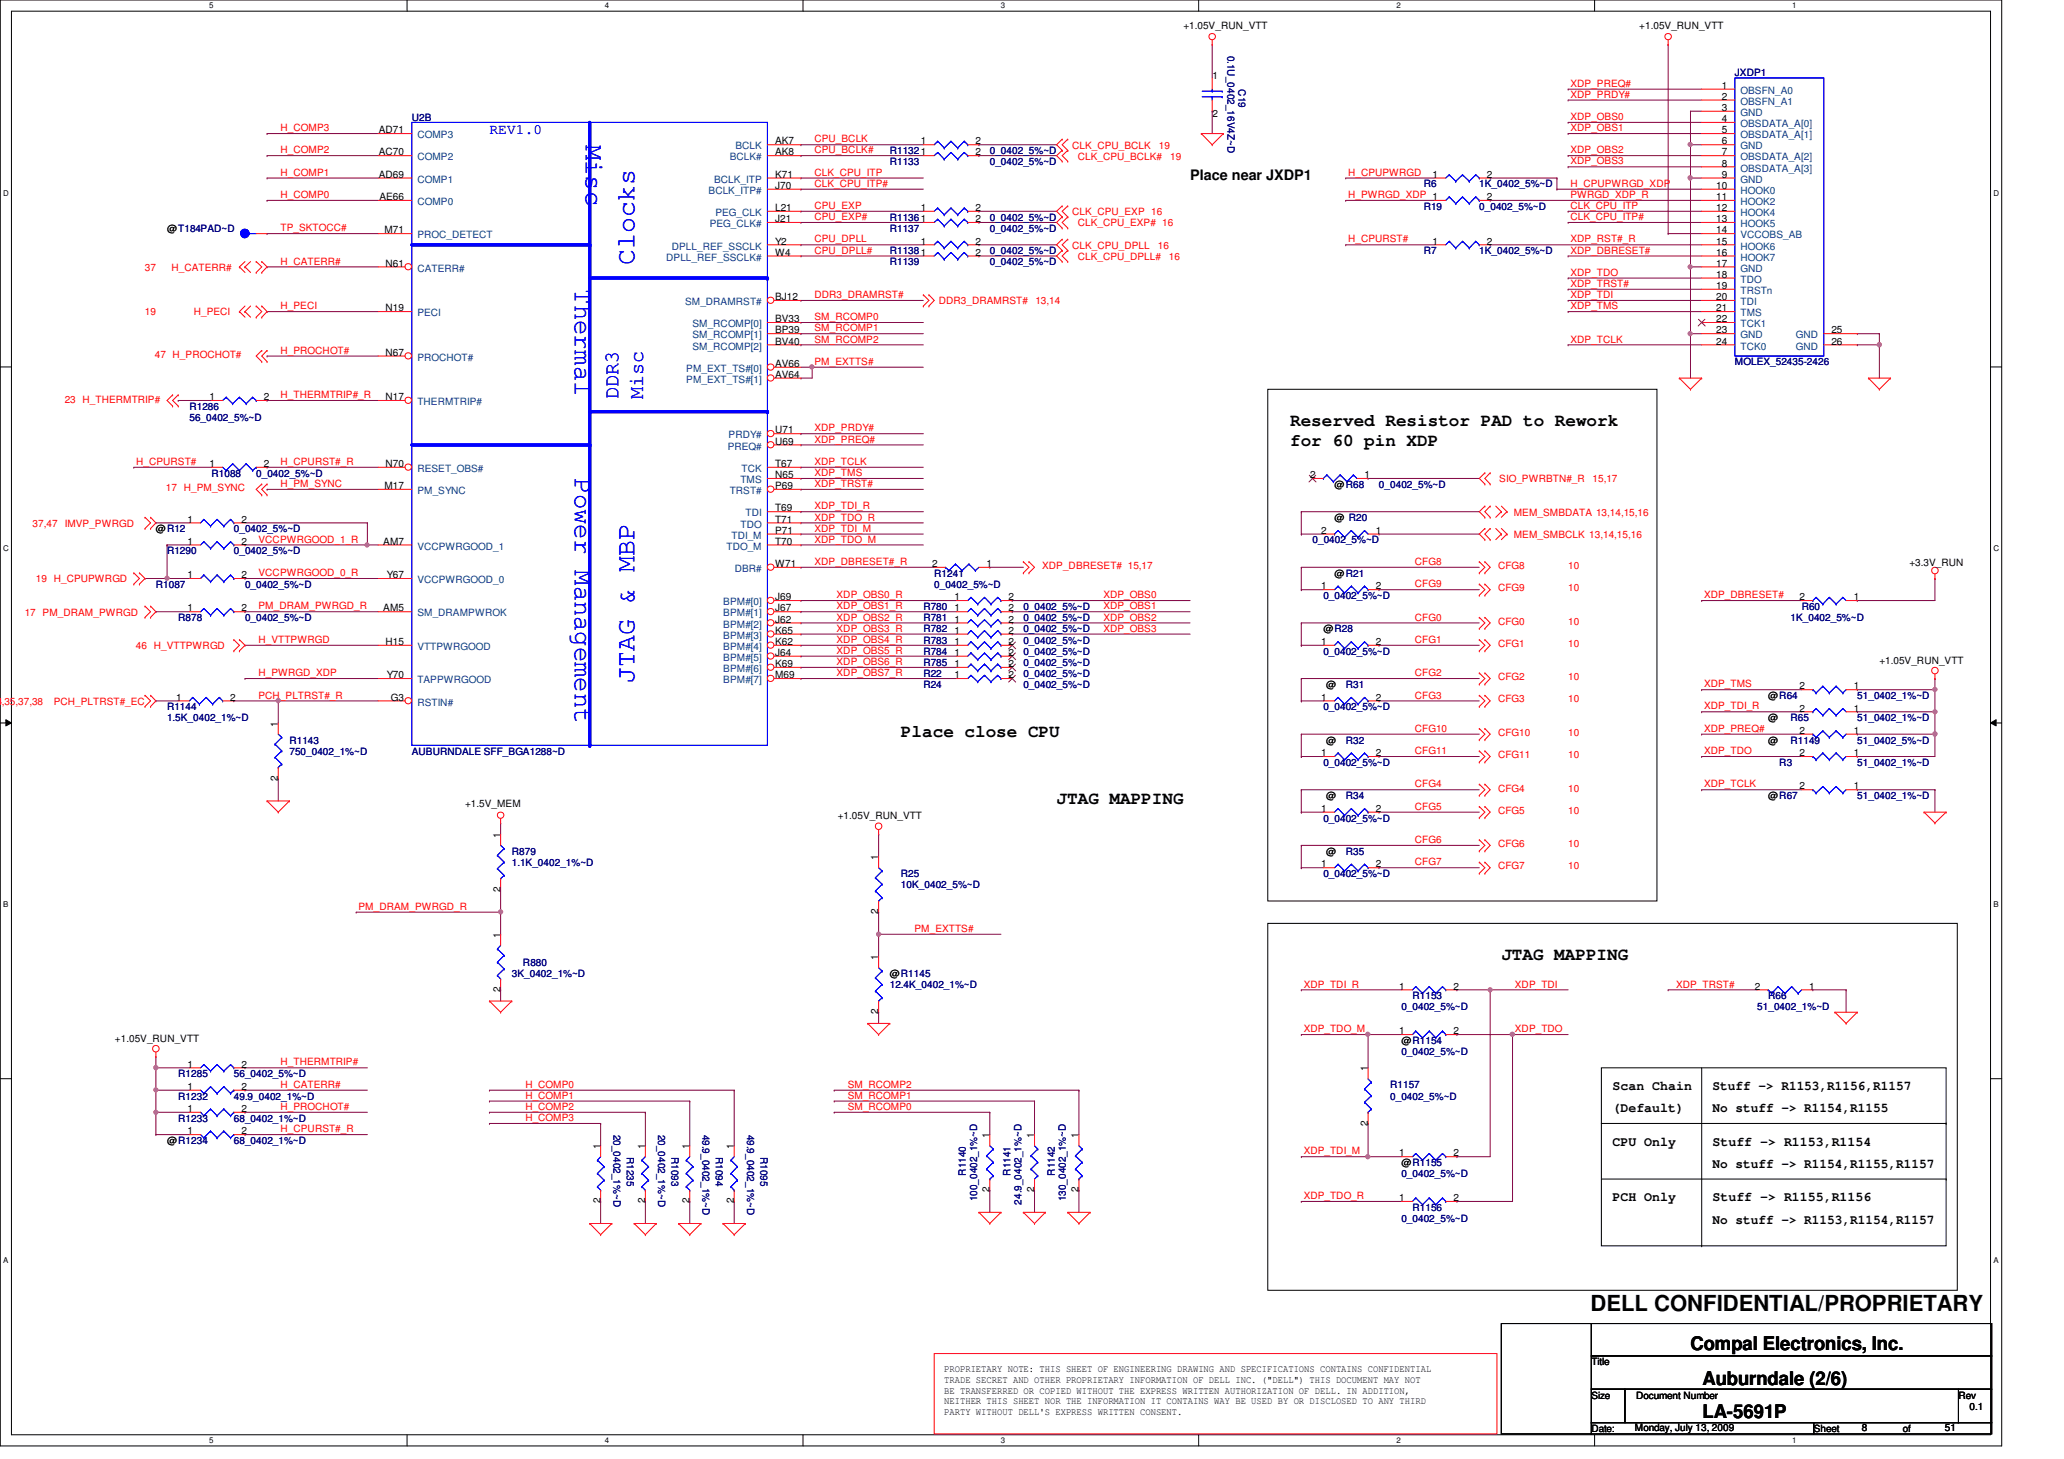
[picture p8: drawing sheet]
<svg xmlns="http://www.w3.org/2000/svg" width="297mm" height="210mm" viewBox="0 0 297 210" stroke-linecap="round" stroke-linejoin="round" font-family="sans-serif">
<defs><g id="words">
<g font-size="3.8" fill="#00f">
<text x="84.3" y="20.8" transform="rotate(90 84.3 20.8)">Misc</text>
<text x="82.7" y="41.6" transform="rotate(90 82.7 41.6)">Thermal</text>
<text x="91.3" y="38.1" transform="rotate(-90 91.3 38.1)">Clocks</text>
<text x="82.7" y="68.8" transform="rotate(90 82.7 68.8)">Power Management</text>
<text x="91.3" y="98.3" transform="rotate(-90 91.3 98.3)">JTAG &amp; MBP</text>
</g>
<text font-size="3.2" x="228.9" y="188.6">DELL CONFIDENTIAL/PROPRIETARY</text>
<g font-size="3" fill="#00f">
<text x="89" y="57.4" transform="rotate(-90 89 57.4)">DDR3</text>
<text x="92.6" y="57.4" transform="rotate(-90 92.6 57.4)">Misc</text>
</g>
<g font-size="2.7">
<text x="243.3" y="194.3">Compal Electronics, Inc.</text>
<text x="245" y="199.2">Auburndale (2/6)</text>
<text x="245" y="204">LA-5691P</text>
</g>
<g font-size="2.5">
<text x="185.7" y="61.3">Reserved Resistor PAD to Rework</text>
<text x="185.7" y="64.1">for 60 pin XDP</text>
<text x="129.7" y="106.1">Place close CPU</text>
<text x="152.1" y="115.7">JTAG MAPPING</text>
<text x="216.1" y="138.1">JTAG MAPPING</text>
</g>
<text font-size="2.1" fill="#00f" x="70.4" y="19.2">REV1.0</text>
<text font-size="2.1" x="171.3" y="25.9">Place near JXDP1</text>
<g font-size="1.9">
<text x="232.1" y="156.8">Scan Chain</text>
<text x="232.1" y="160">(Default)</text>
<text x="246.5" y="156.8">Stuff -&gt; R1153,R1156,R1157</text>
<text x="246.5" y="160">No stuff -&gt; R1154,R1155</text>
<text x="232.1" y="164.8">CPU Only</text>
<text x="246.5" y="164.8">Stuff -&gt; R1153,R1154</text>
<text x="232.1" y="172.8">PCH Only</text>
<text x="246.5" y="168">No stuff -&gt; R1154,R1155,R1157</text>
<text x="246.5" y="172.8">Stuff -&gt; R1155,R1156</text>
<text x="246.5" y="176">No stuff -&gt; R1153,R1154,R1157</text>
</g>
<g font-size="1.4">
<text x="170.3" y="4.2">+1.05V_RUN_VTT</text>
<text x="235.9" y="4.2">+1.05V_RUN_VTT</text>
<text x="174.5" y="11.4">1</text>
<text x="174.5" y="16.8">2</text>
<text x="247.8" y="12.8">1</text>
<text x="247.8" y="14.4">2</text>
<text x="247.8" y="16">3</text>
<text x="247.8" y="17.6">4</text>
<text x="54.5" y="19.2">AD71</text>
<text x="54.5" y="22.4">AC70</text>
<text x="111.5" y="20.8">AK7</text>
<text x="111.5" y="22.4">AK8</text>
<text x="132.5" y="20.8">1</text>
<text x="140.4" y="20.8">2</text>
<text x="140.4" y="22.4">2</text>
<text x="247.8" y="19.2">5</text>
<text x="247.8" y="20.8">6</text>
<text x="247.8" y="22.4">7</text>
<text x="247.8" y="24">8</text>
<text x="54.5" y="25.6">AD69</text>
<text x="54.6" y="28.8">AE66</text>
<text x="111.5" y="25.6">K71</text>
<text x="111.5" y="27.2">J70</text>
<text x="206.2" y="25.6">1</text>
<text x="214" y="28.8">2</text>
<text x="214" y="25.6">2</text>
<text x="247" y="27.2">10</text>
<text x="247" y="28.8">11</text>
<text x="247.8" y="25.6">9</text>
<text x="24" y="33.4">@T184PAD~D</text>
<text x="55.3" y="33.6">M71</text>
<text x="111.5" y="35.2">Y2</text>
<text x="111.5" y="32">J21</text>
<text x="111.5" y="30.4">L21</text>
<text x="132.5" y="35.2">1</text>
<text x="132.5" y="30.4">1</text>
<text x="140.4" y="35.2">2</text>
<text x="140.4" y="30.4">2</text>
<text x="140.4" y="32">2</text>
<text x="206.2" y="35.2">1</text>
<text x="214" y="35.2">2</text>
<text x="247" y="30.4">12</text>
<text x="247" y="32">13</text>
<text x="247" y="33.6">14</text>
<text x="247" y="35.2">15</text>
<text x="55.5" y="38.4">N61</text>
<text x="111.5" y="36.8">W4</text>
<text x="140.4" y="36.8">2</text>
<text x="247" y="36.8">16</text>
<text x="247" y="38.4">17</text>
<text x="247" y="40">18</text>
<text x="247" y="41.6">19</text>
<text x="55.5" y="44.8">N19</text>
<text x="111.5" y="43.2">BJ12</text>
<text x="111.5" y="46.4">BV33</text>
<text x="111.5" y="48">BP39</text>
<text x="247" y="43.2">20</text>
<text x="247" y="44.8">21</text>
<text x="247" y="46.4">22</text>
<text x="247" y="48">23</text>
<text x="263.6" y="48">25</text>
<text x="55.5" y="51.2">N67</text>
<text x="111.5" y="49.6">BV40</text>
<text x="111.5" y="52.8">AV66</text>
<text x="247" y="49.6">24</text>
<text x="263.6" y="49.6">26</text>
<text x="30.1" y="57.6">1</text>
<text x="38" y="57.6">2</text>
<text x="55.5" y="57.6">N17</text>
<text x="111.5" y="54.4">AV64</text>
<text x="111.5" y="62.4">U71</text>
<text x="111.5" y="64">U69</text>
<text x="30.1" y="67.2">1</text>
<text x="38" y="67.2">2</text>
<text x="55.3" y="70.4">M17</text>
<text x="55.5" y="67.2">N70</text>
<text x="111.5" y="70.4">P69</text>
<text x="111.5" y="67.2">T67</text>
<text x="111.5" y="68.8">N65</text>
<text x="188.5" y="68.8">2</text>
<text x="192.1" y="70.2">@R68</text>
<text x="196.4" y="68.8">1</text>
<text x="22.4" y="76.6">@R12</text>
<text x="27" y="75.2">1</text>
<text x="34.8" y="75.2">2</text>
<text x="111.5" y="73.6">T69</text>
<text x="111.5" y="75.2">T71</text>
<text x="111.5" y="76.8">P71</text>
<text x="190.2" y="76.8">2</text>
<text x="192.1" y="75">@ R20</text>
<text x="198" y="76.8">1</text>
<text x="27" y="78.4">1</text>
<text x="27" y="83.2">1</text>
<text x="34.8" y="78.4">2</text>
<text x="34.8" y="83.2">2</text>
<text x="55.2" y="78.4">AM7</text>
<text x="55.7" y="83.2">Y67</text>
<text x="111.5" y="78.4">T70</text>
<text x="111.5" y="81.6">W71</text>
<text x="134.2" y="81.6">2</text>
<text x="142" y="81.6">1</text>
<text x="192.1" y="83">@R21</text>
<text x="274.8" y="81.4">+3.3V_RUN</text>
<text x="27" y="88">1</text>
<text x="34.8" y="88">2</text>
<text x="55.2" y="88">AM5</text>
<text x="111.5" y="86.4">J69</text>
<text x="111.5" y="88">J67</text>
<text x="111.5" y="89.6">J62</text>
<text x="137.4" y="86.4">1</text>
<text x="137.4" y="88">1</text>
<text x="137.4" y="89.6">1</text>
<text x="145.2" y="86.4">2</text>
<text x="145.2" y="88">2</text>
<text x="145.2" y="89.6">2</text>
<text x="190.2" y="84.8">1</text>
<text x="198" y="84.8">2</text>
<text x="259" y="86.4">2</text>
<text x="266.8" y="86.4">1</text>
<text x="55.5" y="92.8">H15</text>
<text x="111.5" y="91.2">K65</text>
<text x="111.5" y="92.8">K62</text>
<text x="111.5" y="94.4">J64</text>
<text x="111.5" y="96">K69</text>
<text x="137.4" y="92.8">1</text>
<text x="137.4" y="96">1</text>
<text x="137.4" y="94.4">1</text>
<text x="137.4" y="91.2">1</text>
<text x="145.2" y="92.8">2</text>
<text x="145.2" y="96">2</text>
<text x="145.2" y="94.4">2</text>
<text x="145.2" y="91.2">2</text>
<text x="190.2" y="92.8">1</text>
<text x="190.5" y="91">@R28</text>
<text x="198" y="92.8">2</text>
<text x="270.5" y="95.5">+1.05V_RUN_VTT</text>
<text x="25.4" y="100.8">1</text>
<text x="33.1" y="100.8">2</text>
<text x="55.7" y="97.6">Y70</text>
<text x="56.3" y="100.8">G3</text>
<text x="111.5" y="97.6">M69</text>
<text x="137.4" y="97.6">1</text>
<text x="145.2" y="97.6">2</text>
<text x="190.2" y="100.8">1</text>
<text x="190.8" y="99">@</text>
<text x="198" y="100.8">2</text>
<text x="254.5" y="100.6">@R64</text>
<text x="259" y="99.2">2</text>
<text x="266.8" y="99.2">1</text>
<text x="40" y="104.5" transform="rotate(-90 40 104.5)">1</text>
<text x="190.8" y="107">@</text>
<text x="254.5" y="107">@</text>
<text x="254.5" y="103.8">@</text>
<text x="259" y="105.6">2</text>
<text x="259" y="102.4">2</text>
<text x="266.8" y="105.6">1</text>
<text x="266.8" y="102.4">1</text>
<text x="40" y="112.3" transform="rotate(-90 40 112.3)">2</text>
<text x="190.2" y="108.8">1</text>
<text x="198" y="108.8">2</text>
<text x="259" y="108.8">2</text>
<text x="259" y="113.6">2</text>
<text x="266.8" y="108.8">1</text>
<text x="266.8" y="113.6">1</text>
<text x="66.9" y="116.1">+1.5V_MEM</text>
<text x="120.6" y="117.9">+1.05V_RUN_VTT</text>
<text x="190.2" y="116.8">1</text>
<text x="190.8" y="115">@</text>
<text x="198" y="116.8">2</text>
<text x="254.5" y="115">@R67</text>
<text x="72" y="120.5" transform="rotate(-90 72 120.5)">1</text>
<text x="126.4" y="123.7" transform="rotate(-90 126.4 123.7)">1</text>
<text x="190.2" y="124.8">1</text>
<text x="190.8" y="123">@</text>
<text x="198" y="124.8">2</text>
<text x="72" y="128.3" transform="rotate(-90 72 128.3)">2</text>
<text x="126.4" y="131.5" transform="rotate(-90 126.4 131.5)">2</text>
<text x="72" y="134.9" transform="rotate(-90 72 134.9)">1</text>
<text x="72" y="142.7" transform="rotate(-90 72 142.7)">2</text>
<text x="126.4" y="138.1" transform="rotate(-90 126.4 138.1)">1</text>
<text x="128.1" y="140.6">@R1145</text>
<text x="201.4" y="142.4">1</text>
<text x="209.2" y="142.4">2</text>
<text x="252.6" y="142.4">2</text>
<text x="260.4" y="142.4">1</text>
<text x="16.5" y="149.9">+1.05V_RUN_VTT</text>
<text x="126.4" y="145.9" transform="rotate(-90 126.4 145.9)">2</text>
<text x="201.4" y="148.8">1</text>
<text x="209.2" y="148.8">2</text>
<text x="27" y="153.6">1</text>
<text x="34.8" y="153.6">2</text>
<text x="196.8" y="154.1" transform="rotate(-90 196.8 154.1)">1</text>
<text x="201.7" y="150.2">@R1154</text>
<text x="27" y="160">1</text>
<text x="27" y="156.8">1</text>
<text x="34.8" y="160">2</text>
<text x="34.8" y="156.8">2</text>
<text x="196.8" y="161.9" transform="rotate(-90 196.8 161.9)">2</text>
<text x="24" y="164.6">@R1234</text>
<text x="27" y="163.2">1</text>
<text x="34.8" y="163.2">2</text>
<text x="86.4" y="165.3" transform="rotate(-90 86.4 165.3)">1</text>
<text x="92.8" y="165.3" transform="rotate(-90 92.8 165.3)">1</text>
<text x="99.2" y="165.3" transform="rotate(-90 99.2 165.3)">1</text>
<text x="105.6" y="165.3" transform="rotate(-90 105.6 165.3)">1</text>
<text x="142.4" y="163.7" transform="rotate(-90 142.4 163.7)">1</text>
<text x="148.8" y="163.7" transform="rotate(-90 148.8 163.7)">1</text>
<text x="155.2" y="163.7" transform="rotate(-90 155.2 163.7)">1</text>
<text x="201.4" y="166.4">1</text>
<text x="201.7" y="167.8">@R1155</text>
<text x="209.2" y="166.4">2</text>
<text x="86.4" y="173.1" transform="rotate(-90 86.4 173.1)">2</text>
<text x="92.8" y="173.1" transform="rotate(-90 92.8 173.1)">2</text>
<text x="99.2" y="173.1" transform="rotate(-90 99.2 173.1)">2</text>
<text x="105.6" y="173.1" transform="rotate(-90 105.6 173.1)">2</text>
<text x="142.4" y="171.5" transform="rotate(-90 142.4 171.5)">2</text>
<text x="148.8" y="171.5" transform="rotate(-90 148.8 171.5)">2</text>
<text x="155.2" y="171.5" transform="rotate(-90 155.2 171.5)">2</text>
<text x="201.4" y="172.8">1</text>
<text x="209.2" y="172.8">2</text>
<text x="135.9" y="197.4">PROPRIETARY NOTE: THIS SHEET OF ENGINEERING DRAWING AND SPECIFICATIONS CONTAINS CONFIDENTIAL</text>
<text x="229" y="196.4">Title</text>
<text x="135.9" y="198.9">TRADE SECRET AND OTHER PROPRIETARY INFORMATION OF DELL INC. (&quot;DELL&quot;) THIS DOCUMENT MAY NOT</text>
<text x="135.9" y="200.5">BE TRANSFERRED OR COPIED WITHOUT THE EXPRESS WRITTEN AUTHORIZATION OF DELL. IN ADDITION,</text>
<text x="135.9" y="202.1">NEITHER THIS SHEET NOR THE INFORMATION IT CONTAINS WAY BE USED BY OR DISCLOSED TO ANY THIRD</text>
<text x="135.9" y="203.6">PARTY WITHOUT DELL'S EXPRESS WRITTEN CONSENT.</text>
<text x="229" y="201.2">Size</text>
<text x="235.5" y="201.2">Document Number</text>
<text x="281.9" y="201.2">Rev</text>
<text x="283.5" y="202.8">0.1</text>
<text x="229" y="206">Date:</text>
<text x="235.3" y="205.9">Monday, July 13, 2009</text>
<text x="261" y="206">Sheet</text>
<text x="267.9" y="205.9">8</text>
<text x="273.9" y="206">of</text>
<text x="279.9" y="205.9">51</text>
</g>
<g font-size="1.4" fill="#000080">
<text x="176.7" y="8" transform="rotate(90 176.7 8)">0.1U_0402_16V4Z~D</text>
<text x="249.7" y="11">JXDP1</text>
<text x="59.3" y="17.4">U2B</text>
<text x="178.2" y="12.8" transform="rotate(90 178.2 12.8)">C19</text>
<text x="128.1" y="22.2">R11321</text>
<text x="128.1" y="23.7">R1133</text>
<text x="142.4" y="22.2">0_0402_5%~D</text>
<text x="142.4" y="23.7">0_0402_5%~D</text>
<text x="204.9" y="27">R6</text>
<text x="212.9" y="27">1K_0402_5%~D</text>
<text x="128.1" y="31.7">R11361</text>
<text x="128.1" y="33.4">R1137</text>
<text x="142.4" y="31.7">0_0402_5%~D</text>
<text x="142.4" y="33.4">0_0402_5%~D</text>
<text x="204.9" y="30.2">R19</text>
<text x="212.9" y="30.2">0_0402_5%~D</text>
<text x="128.1" y="36.6">R11381</text>
<text x="128.1" y="38.2">R1139</text>
<text x="142.4" y="36.6">0_0402_5%~D</text>
<text x="142.4" y="38.2">0_0402_5%~D</text>
<text x="204.9" y="36.6">R7</text>
<text x="212.9" y="36.6">1K_0402_5%~D</text>
<text x="249.7" y="52.6">MOLEX_52435-2426</text>
<text x="27.3" y="59">R1286</text>
<text x="27.3" y="60.6">56_0402_5%~D</text>
<text x="30.4" y="68.6">R1088</text>
<text x="36.9" y="68.6">0_0402_5%~D</text>
<text x="198.5" y="70.2">0_0402_5%~D</text>
<text x="33.7" y="76.6">0_0402_5%~D</text>
<text x="24" y="79.8">R1290</text>
<text x="33.7" y="79.8">0_0402_5%~D</text>
<text x="134.4" y="83">R1241</text>
<text x="188.9" y="78.2">0_0402_5%~D</text>
<text x="22.4" y="84.6">R1087</text>
<text x="25.7" y="89.4">R878</text>
<text x="35.3" y="84.6">0_0402_5%~D</text>
<text x="35.3" y="89.4">0_0402_5%~D</text>
<text x="132.9" y="87.8">R780</text>
<text x="132.9" y="89.4">R781</text>
<text x="134.4" y="84.6">0_0402_5%~D</text>
<text x="147.3" y="87.8">0_0402_5%~D</text>
<text x="147.3" y="89.4">0_0402_5%~D</text>
<text x="190.5" y="86.2">0_0402_5%~D</text>
<text x="257.7" y="89.4">1K_0402_5%~D</text>
<text x="259.3" y="87.8">R60</text>
<text x="132.9" y="94.2">R784</text>
<text x="132.9" y="95.8">R785</text>
<text x="132.9" y="91">R782</text>
<text x="132.9" y="92.6">R783</text>
<text x="147.3" y="94.2">0_0402_5%~D</text>
<text x="147.3" y="95.8">0_0402_5%~D</text>
<text x="147.3" y="91">0_0402_5%~D</text>
<text x="147.3" y="92.6">0_0402_5%~D</text>
<text x="190.5" y="94.2">0_0402_5%~D</text>
<text x="132.9" y="99">R24</text>
<text x="132.9" y="97.4">R22</text>
<text x="147.3" y="99">0_0402_5%~D</text>
<text x="147.3" y="97.4">0_0402_5%~D</text>
<text x="193.7" y="99">R31</text>
<text x="267.3" y="100.6">51_0402_1%~D</text>
<text x="24" y="102.2">R1144</text>
<text x="24" y="103.8">1.5K_0402_1%~D</text>
<text x="41.7" y="107">R1143</text>
<text x="190.5" y="102.2">0_0402_5%~D</text>
<text x="193.7" y="107">R32</text>
<text x="257.7" y="107">R1149</text>
<text x="257.7" y="103.8">R65</text>
<text x="267.3" y="107">51_0402_5%~D</text>
<text x="267.3" y="103.8">51_0402_1%~D</text>
<text x="41.7" y="108.6">750_0402_1%~D</text>
<text x="59.3" y="108.6">AUBURNDALE SFF_BGA1288~D</text>
<text x="190.5" y="110.2">0_0402_5%~D</text>
<text x="256.1" y="110.2">R3</text>
<text x="267.3" y="110.2">51_0402_1%~D</text>
<text x="190.5" y="118.2">0_0402_5%~D</text>
<text x="193.7" y="115">R34</text>
<text x="267.3" y="115">51_0402_1%~D</text>
<text x="73.7" y="123">R879</text>
<text x="73.7" y="124.6">1.1K_0402_1%~D</text>
<text x="193.7" y="123">R35</text>
<text x="129.7" y="126.2">R25</text>
<text x="129.7" y="127.8">10K_0402_5%~D</text>
<text x="190.5" y="126.2">0_0402_5%~D</text>
<text x="73.7" y="140.6">3K_0402_1%~D</text>
<text x="75.3" y="139">R880</text>
<text x="128.1" y="142.2">12.4K_0402_1%~D</text>
<text x="203.3" y="143.8">R1153</text>
<text x="254.5" y="143.8">R66</text>
<text x="201.7" y="145.4">0_0402_5%~D</text>
<text x="252.9" y="145.4">51_0402_1%~D</text>
<text x="25.7" y="155">R1285</text>
<text x="33.7" y="155">56_0402_5%~D</text>
<text x="201.7" y="151.8">0_0402_5%~D</text>
<text x="25.7" y="161.4">R1233</text>
<text x="25.7" y="158.2">R1232</text>
<text x="33.7" y="161.4">68_0402_1%~D</text>
<text x="33.7" y="158.2">49.9_0402_1%~D</text>
<text x="200.1" y="156.6">R1157</text>
<text x="200.1" y="158.2">0_0402_5%~D</text>
<text x="33.7" y="164.6">68_0402_1%~D</text>
<text x="88.3" y="163.2" transform="rotate(90 88.3 163.2)">20_0402_1%~D</text>
<text x="90.2" y="166.4" transform="rotate(90 90.2 166.4)">R1235</text>
<text x="94.7" y="163.2" transform="rotate(90 94.7 163.2)">20_0402_1%~D</text>
<text x="96.6" y="166.4" transform="rotate(90 96.6 166.4)">R1093</text>
<text x="101.1" y="163.2" transform="rotate(90 101.1 163.2)">49.9_0402_1%~D</text>
<text x="103" y="166.4" transform="rotate(90 103 166.4)">R1094</text>
<text x="107.5" y="163.2" transform="rotate(90 107.5 163.2)">49.9_0402_1%~D</text>
<text x="109.4" y="166.4" transform="rotate(90 109.4 166.4)">R1095</text>
<text x="139" y="169.2" transform="rotate(-90 139 169.2)">R1140</text>
<text x="140.6" y="172.8" transform="rotate(-90 140.6 172.8)">100_0402_1%~D</text>
<text x="145.4" y="169.2" transform="rotate(-90 145.4 169.2)">R1141</text>
<text x="147" y="173.3" transform="rotate(-90 147 173.3)">24.9_0402_1%~D</text>
<text x="151.8" y="169.2" transform="rotate(-90 151.8 169.2)">R1142</text>
<text x="153.4" y="172.8" transform="rotate(-90 153.4 172.8)">130_0402_1%~D</text>
<text x="201.7" y="169.4">0_0402_5%~D</text>
<text x="201.7" y="175.8">0_0402_5%~D</text>
<text x="203.3" y="174.2">R1156</text>
</g>
<g font-size="1.4" fill="#f00">
<text x="226" y="12.5">XDP_PREQ#</text>
<text x="226" y="14.1">XDP_PRDY#</text>
<text x="226" y="17.3">XDP_OBS0</text>
<text x="40.4" y="18.9">H_COMP3</text>
<text x="40.4" y="22.1">H_COMP2</text>
<text x="117.2" y="22.1">CPU_BCLK#</text>
<text x="117.2" y="20.5">CPU_BCLK</text>
<text x="154.3" y="21.4">CLK_CPU_BCLK</text>
<text x="155.1" y="23">CLK_CPU_BCLK#</text>
<text x="166.8" y="21.4">19</text>
<text x="168.4" y="23">19</text>
<text x="226" y="18.9">XDP_OBS1</text>
<text x="226" y="22.1">XDP_OBS2</text>
<text x="226" y="23.7">XDP_OBS3</text>
<text x="40.4" y="28.5">H_COMP0</text>
<text x="40.4" y="25.3">H_COMP1</text>
<text x="117.2" y="25.3">CLK_CPU_ITP</text>
<text x="117.2" y="26.9">CLK_CPU_ITP#</text>
<text x="194" y="25.3">H_CPUPWRGD</text>
<text x="194" y="28.5">H_PWRGD_XDP 1</text>
<text x="226" y="28.5">PWRGD_XDP_R</text>
<text x="226" y="26.9">H_CPUPWRGD_XDP</text>
<text x="40.4" y="33.3">TP_SKTOCC#</text>
<text x="117.2" y="30.1">CPU_EXP</text>
<text x="117.2" y="31.7">CPU_EXP#</text>
<text x="117.2" y="34.9">CPU_DPLL</text>
<text x="154.3" y="31">CLK_CPU_EXP 16</text>
<text x="154.3" y="35.8">CLK_CPU_DPLL</text>
<text x="155.1" y="32.6">CLK_CPU_EXP# 16</text>
<text x="166.6" y="35.8">16</text>
<text x="194" y="34.9">H_CPURST#</text>
<text x="226" y="30.1">CLK_CPU_ITP</text>
<text x="226" y="31.7">CLK_CPU_ITP#</text>
<text x="226" y="34.9">XDP_RST#_R</text>
<text x="20.9" y="39">37</text>
<text x="24.7" y="39">H_CATERR#</text>
<text x="40.4" y="38.1">H_CATERR#</text>
<text x="117.2" y="36.5">CPU_DPLL#</text>
<text x="155.1" y="37.4">CLK_CPU_DPLL#</text>
<text x="168.2" y="37.4">16</text>
<text x="226" y="36.5">XDP_DBRESET#</text>
<text x="226" y="39.7">XDP_TDO</text>
<text x="226" y="41.3">XDP_TRST#</text>
<text x="20.9" y="45.4">19</text>
<text x="27.9" y="45.4">H_PECI</text>
<text x="40.4" y="44.5">H_PECI</text>
<text x="117.2" y="46.1">SM_RCOMP0</text>
<text x="117.2" y="42.9">DDR3_DRAMRST#</text>
<text x="117.2" y="47.7">SM_RCOMP1</text>
<text x="135.1" y="43.8">DDR3_DRAMRST#</text>
<text x="149" y="43.8">13,14</text>
<text x="226" y="44.5">XDP_TMS</text>
<text x="226" y="42.9">XDP_TDI</text>
<text x="22.3" y="51.4">47 H_PROCHOT#</text>
<text x="40.4" y="50.9">H_PROCHOT#</text>
<text x="117.2" y="52.5">PM_EXTTS#</text>
<text x="117.2" y="49.3">SM_RCOMP2</text>
<text x="226" y="49.3">XDP_TCLK</text>
<text x="9.3" y="58">23 H_THERMTRIP#</text>
<text x="40.4" y="57.3">H_THERMTRIP#_R</text>
<text x="117.2" y="62.1">XDP_PRDY#</text>
<text x="117.2" y="63.7">XDP_PREQ#</text>
<text x="19.6" y="66.9">H_CPURST#</text>
<text x="23.9" y="70.7">17 H_PM_SYNC</text>
<text x="40.4" y="66.9">H_CPURST#_R</text>
<text x="40.4" y="70.1">H_PM_SYNC</text>
<text x="117.2" y="68.5">XDP_TMS</text>
<text x="117.2" y="70.1">XDP_TRST#</text>
<text x="117.2" y="66.9">XDP_TCLK</text>
<text x="215.8" y="69.4">SIO_PWRBTN#_R</text>
<text x="229.2" y="69.4">15,17</text>
<text x="4.7" y="75.8">37,47</text>
<text x="9.3" y="75.8">IMVP_PWRGD</text>
<text x="117.2" y="74.9">XDP_TDO_R</text>
<text x="117.2" y="73.3">XDP_TDI_R</text>
<text x="117.2" y="76.5">XDP_TDI_M</text>
<text x="217.8" y="77.4">MEM_SMBCLK 13,14,15,16</text>
<text x="217.8" y="74.2">MEM_SMBDATA 13,14,15,16</text>
<text x="5.2" y="83.8">19 H_CPUPWRGD</text>
<text x="37.2" y="82.9">VCCPWRGOOD_0_R</text>
<text x="37.2" y="78.1">VCCPWRGOOD_1_R</text>
<text x="117.2" y="78.1">XDP_TDO_M</text>
<text x="117.2" y="81.3">XDP_DBRESET#_R</text>
<text x="150" y="81.9">XDP_DBRESET# 15,17</text>
<text x="203.6" y="81.3">CFG8</text>
<text x="215.6" y="81.9">CFG8</text>
<text x="225.7" y="81.9">10</text>
<text x="3.6" y="88.6">17 PM_DRAM_PWRGD</text>
<text x="37.2" y="87.7">PM_DRAM_PWRGD_R</text>
<text x="120.4" y="87.7">XDP_OBS1_R</text>
<text x="120.4" y="89.3">XDP_OBS2_R</text>
<text x="120.4" y="86.1">XDP_OBS0_R</text>
<text x="158.8" y="89.3">XDP_OBS2</text>
<text x="158.8" y="86.1">XDP_OBS0</text>
<text x="158.8" y="87.7">XDP_OBS1</text>
<text x="203.6" y="89.3">CFG0</text>
<text x="203.6" y="84.5">CFG9</text>
<text x="215.6" y="89.9">CFG0</text>
<text x="215.6" y="85">CFG9</text>
<text x="225.7" y="89.9">10</text>
<text x="225.7" y="85">10</text>
<text x="245.2" y="86.1">XDP_DBRESET#</text>
<text x="19.6" y="93.4">46 H_VTTPWRGD</text>
<text x="37.2" y="92.5">H_VTTPWRGD</text>
<text x="120.4" y="94.1">XDP_OBS5_R</text>
<text x="120.4" y="90.9">XDP_OBS3_R</text>
<text x="120.4" y="92.5">XDP_OBS4_R</text>
<text x="120.4" y="95.7">XDP_OBS6_R</text>
<text x="158.8" y="90.9">XDP_OBS3</text>
<text x="203.6" y="92.5">CFG1</text>
<text x="215.6" y="93">CFG1</text>
<text x="225.7" y="93">10</text>
<text x="-.6" y="101.4">4,35,37,38</text>
<text x="7.7" y="101.4">PCH_PLTRST#_EC</text>
<text x="37.2" y="97.3">H_PWRGD_XDP</text>
<text x="37.2" y="100.5">PCH_PLTRST#_R</text>
<text x="120.4" y="97.3">XDP_OBS7_R</text>
<text x="203.6" y="100.5">CFG3</text>
<text x="203.6" y="97.3">CFG2</text>
<text x="215.6" y="97.9">CFG2</text>
<text x="215.6" y="101">CFG3</text>
<text x="225.7" y="97.9">10</text>
<text x="225.7" y="101">10</text>
<text x="245.2" y="98.9">XDP_TMS</text>
<text x="203.6" y="105.3">CFG10</text>
<text x="215.6" y="105.9">CFG10</text>
<text x="225.7" y="105.9">10</text>
<text x="245.2" y="102.1">XDP_TDI_R</text>
<text x="245.2" y="105.3">XDP_PREQ#</text>
<text x="203.6" y="108.5">CFG11</text>
<text x="203.6" y="113.3">CFG4</text>
<text x="215.6" y="109.1">CFG11</text>
<text x="215.6" y="113.9">CFG4</text>
<text x="225.7" y="109.1">10</text>
<text x="225.7" y="113.9">10</text>
<text x="245.2" y="113.3">XDP_TCLK</text>
<text x="245.2" y="108.5">XDP_TDO</text>
<text x="203.6" y="116.5">CFG5</text>
<text x="215.6" y="117.1">CFG5</text>
<text x="225.7" y="117.1">10</text>
<text x="203.6" y="121.3">CFG6</text>
<text x="203.6" y="124.5">CFG7</text>
<text x="215.6" y="121.9">CFG6</text>
<text x="215.6" y="125.1">CFG7</text>
<text x="225.7" y="121.9">10</text>
<text x="225.7" y="125.1">10</text>
<text x="51.6" y="130.9">PM_DRAM_PWRGD_R</text>
<text x="131.6" y="134.1">PM_EXTTS#</text>
<text x="187.6" y="142.1">XDP_TDI_R</text>
<text x="218" y="142.1">XDP_TDI</text>
<text x="241.2" y="142.1">XDP_TRST#</text>
<text x="187.6" y="148.5">XDP_TDO_M</text>
<text x="218" y="148.5">XDP_TDO</text>
<text x="40.4" y="153.3">H_THERMTRIP#</text>
<text x="40.4" y="156.5">H_CATERR#</text>
<text x="40.4" y="159.7">H_PROCHOT#</text>
<text x="75.6" y="156.5">H_COMP0</text>
<text x="75.6" y="158.1">H_COMP1</text>
<text x="75.6" y="161.3">H_COMP3</text>
<text x="75.6" y="159.7">H_COMP2</text>
<text x="122" y="158.1">SM_RCOMP1</text>
<text x="122" y="156.5">SM_RCOMP2</text>
<text x="122" y="159.7">SM_RCOMP0</text>
<text x="40.4" y="162.9">H_CPURST#_R</text>
<text x="187.6" y="166.1">XDP_TDI_M</text>
<text x="187.6" y="172.5">XDP_TDO_R</text>
</g>
<g font-size="1.4" fill="#004080">
<text x="250.5" y="13.5">OBSFN_A0</text>
<text x="250.5" y="15.1">OBSFN_A1</text>
<text x="250.5" y="16.7">GND</text>
<text x="60.1" y="19.9">COMP3</text>
<text x="60.1" y="23.1">COMP2</text>
<text x="105" y="23.1">BCLK#</text>
<text x="105.8" y="21.5">BCLK</text>
<text x="250.5" y="18.3">OBSDATA_A[0]</text>
<text x="250.5" y="19.9">OBSDATA_A[1]</text>
<text x="250.5" y="21.5">GND</text>
<text x="250.5" y="23.1">OBSDATA_A[2]</text>
<text x="60.1" y="26.3">COMP1</text>
<text x="60.1" y="29.5">COMP0</text>
<text x="102" y="27.9">BCLK_ITP#</text>
<text x="102.8" y="26.3">BCLK_ITP</text>
<text x="250.5" y="24.7">OBSDATA_A[3]</text>
<text x="250.5" y="26.3">GND</text>
<text x="250.5" y="27.9">HOOK0</text>
<text x="250.5" y="29.5">HOOK2</text>
<text x="60.1" y="34.3">PROC_DETECT</text>
<text x="96.7" y="35.9">DPLL_REF_SSCLK</text>
<text x="102.1" y="32.7">PEG_CLK#</text>
<text x="103" y="31.1">PEG_CLK</text>
<text x="250.5" y="31.1">HOOK4</text>
<text x="250.5" y="32.7">HOOK5</text>
<text x="250.5" y="34.3">VCCOBS_AB</text>
<text x="250.5" y="35.9">HOOK6</text>
<text x="60.1" y="39.1">CATERR#</text>
<text x="95.9" y="37.5">DPLL_REF_SSCLK#</text>
<text x="250.5" y="37.5">HOOK7</text>
<text x="250.5" y="39.1">GND</text>
<text x="250.5" y="40.7">TDO</text>
<text x="60.1" y="45.5">PECI</text>
<text x="98.6" y="43.9">SM_DRAMRST#</text>
<text x="99.6" y="47.1">SM_RCOMP[0]</text>
<text x="250.5" y="42.3">TRSTn</text>
<text x="250.5" y="43.9">TDI</text>
<text x="250.5" y="45.5">TMS</text>
<text x="250.5" y="47.1">TCK1</text>
<text x="60.1" y="51.9">PROCHOT#</text>
<text x="98.8" y="53.5">PM_EXT_TS#[0]</text>
<text x="99.6" y="48.7">SM_RCOMP[1]</text>
<text x="99.6" y="50.3">SM_RCOMP[2]</text>
<text x="250.5" y="48.7">GND</text>
<text x="250.5" y="50.3">TCK0</text>
<text x="258.4" y="48.7">GND</text>
<text x="258.4" y="50.3">GND</text>
<text x="60.1" y="58.3">THERMTRIP#</text>
<text x="98.8" y="55.1">PM_EXT_TS#[1]</text>
<text x="104.7" y="64.7">PREQ#</text>
<text x="104.9" y="63.1">PRDY#</text>
<text x="60.1" y="67.9">RESET_OBS#</text>
<text x="60.1" y="71.1">PM_SYNC</text>
<text x="105" y="71.1">TRST#</text>
<text x="106.5" y="69.5">TMS</text>
<text x="106.7" y="67.9">TCK</text>
<text x="105.3" y="77.5">TDI_M</text>
<text x="106.6" y="75.9">TDO</text>
<text x="107.3" y="74.3">TDI</text>
<text x="60.1" y="79.1">VCCPWRGOOD_1</text>
<text x="60.1" y="83.9">VCCPWRGOOD_0</text>
<text x="104.6" y="79.1">TDO_M</text>
<text x="105.7" y="82.3">DBR#</text>
<text x="60.1" y="88.7">SM_DRAMPWROK</text>
<text x="104.1" y="87.1">BPM#[0]</text>
<text x="104.1" y="88.7">BPM#[1]</text>
<text x="60.1" y="93.5">VTTPWRGOOD</text>
<text x="104.1" y="90.3">BPM#[2]</text>
<text x="104.1" y="91.9">BPM#[3]</text>
<text x="104.1" y="93.5">BPM#[4]</text>
<text x="104.1" y="95.1">BPM#[5]</text>
<text x="60.1" y="101.5">RSTIN#</text>
<text x="60.1" y="98.3">TAPPWRGOOD</text>
<text x="104.1" y="96.7">BPM#[6]</text>
<text x="104.1" y="98.3">BPM#[7]</text>
</g>
<g font-size="1.1">
<text x="30.1" y="1.1">5</text>
<text x="87" y="1.1">4</text>
<text x="144" y="1.1">3</text>
<text x="201" y="1.1">2</text>
<text x="257.9" y="1.1">1</text>
<text x=".5" y="28.2">D</text>
<text x="286.9" y="28.2">D</text>
<text x=".5" y="79.3">C</text>
<text x="286.9" y="79.3">C</text>
<text x=".5" y="130.6">B</text>
<text x="286.9" y="130.6">B</text>
<text x=".5" y="181.7">A</text>
<text x="286.9" y="181.7">A</text>
<text x="30.1" y="207.6">5</text>
<text x="87" y="207.6">4</text>
<text x="144" y="207.6">3</text>
<text x="201" y="207.6">2</text>
<text x="257.9" y="207.6">1</text>
</g>
</g></defs>
<path d="M0 0h288.1v208h-288.1zM1.6 1.6h284.9v204.8h-284.9z" fill="none" stroke="#000" stroke-width=".14"/>
<g fill="#fff">
<path d="M30.1 .2h.6v1.2h-.6z"/>
<path d="M30.1 206.6h.6v1.2h-.6z"/>
</g>
<path d="M58.6 0v1.6M58.6 206.4v1.6" fill="none" stroke="#000" stroke-width=".14"/>
<g fill="#fff">
<path d="M87 .2h.6v1.2h-.6z"/>
<path d="M87 206.6h.6v1.2h-.6z"/>
</g>
<path d="M115.6 0v1.6M115.6 206.4v1.6" fill="none" stroke="#000" stroke-width=".14"/>
<g fill="#fff">
<path d="M144 .2h.6v1.2h-.6z"/>
<path d="M144 206.6h.6v1.2h-.6z"/>
</g>
<path d="M172.5 0v1.6M172.5 206.4v1.6" fill="none" stroke="#000" stroke-width=".14"/>
<g fill="#fff">
<path d="M201 .2h.5v1.2h-.5z"/>
<path d="M201 206.6h.5v1.2h-.5z"/>
</g>
<path d="M229.5 0v1.6M229.5 206.4v1.6" fill="none" stroke="#000" stroke-width=".14"/>
<g fill="#fff">
<path d="M257.9 .2h.6v1.2h-.6z"/>
<path d="M257.9 206.6h.6v1.2h-.6z"/>
<path d="M.5 27.2h.7v1.2h-.7z"/>
<path d="M286.9 27.2h.8v1.2h-.8z"/>
<path d="M.5 78.4h.7v1.1h-.7z"/>
<path d="M286.9 78.4h.8v1.1h-.8z"/>
</g>
<path d="M0 52.8h1.6M286.5 52.8h1.6" fill="none" stroke="#000" stroke-width=".14"/>
<g fill="#fff">
<path d="M.5 129.6h.7v1.2h-.7z"/>
<path d="M286.9 129.6h.7v1.2h-.7z"/>
</g>
<path d="M0 104h1.6M.8 103.5l.8 .5-.8 .4zM286.5 104l.8-.5v.9zM286.5 104h1.6" fill="none" stroke="#000" stroke-width=".14"/>
<path d="M.8 103.5l.8 .5-.8 .4zM286.5 104l.8-.5v.9z" fill="#000"/>
<g fill="#fff">
<path d="M.5 180.8h.7v1.1h-.7z"/>
<path d="M286.9 180.8h.7v1.1h-.7z"/>
</g>
<path d="M0 155.2h1.6M286.5 155.2h1.6" fill="none" stroke="#000" stroke-width=".14"/>
<g fill="none" stroke="#800040" stroke-width=".14">
<path d="M140.9 22.4h.1M140.9 20.8h.1M140.9 30.4h.1M140.9 32h.1M140.9 22.4h11.2M140.9 20.8h11.2M140.9 30.4h11.2M140.9 32h11.2M19.3 67.2h.1M19.3 67.2h11.1M22.4 100.8h.1M22.4 100.8h3.3"/>
<path d="M40 112h.1M40 112v3.2M22.4 156.8h.1M22.4 156.8h4.9M35.3 156.8h.1M35.3 156.8h17.6M70.4 156.8h.1M70.4 158.4h.1M70.4 156.8h35.3M70.4 158.4h28.9M120.1 158.4h.1M120.1 156.8h.1"/>
<path d="M120.1 156.8h35.2M120.1 158.4h28.8M126.4 145.6h.1M126.4 145.6v1.6M148.9 158.4h.1M148.9 158.4v4.8M155.3 156.8h.1M155.3 156.8v6.4M22.4 160h.1M22.4 160h4.9M35.3 160h.1M35.3 163.2h.1"/>
<path d="M35.3 160h17.6M35.3 163.2h17.6M86.4 172.8h.1M86.4 161.6h.1M86.4 161.6v3.2M86.4 172.8v3.2M92.9 172.8h.1M92.9 160h.1M92.9 160v4.8M92.9 172.8v3.2M99.3 172.8h.1M99.3 172.8v3.2"/>
<path d="M105.7 172.8h.1M105.7 172.8v3.2M142.4 160h.1M142.4 171.2h.1M142.4 160v3.2M142.4 171.2v3.2M148.9 171.2h.1M148.9 171.2v3.2M155.3 171.2h.1M155.3 171.2v3.2"/>
</g>
<circle cx="22.4" cy="160" r=".3" fill="#f0f"/>
<circle cx="22.4" cy="160" r=".3" fill="none" stroke="#f0f" stroke-width=".14"/>
<path d="M126.4 120h.1M126.4 134.4h.1M126.4 120v3.2M126.4 134.4h17.7" fill="none" stroke="#800040" stroke-width=".14"/>
<circle cx="126.4" cy="134.4" r=".3" fill="#f0f"/>
<circle cx="126.4" cy="134.4" r=".3" fill="none" stroke="#f0f" stroke-width=".14"/>
<path d="M116.9 52.8h.1M116.9 52.8v1.6" fill="none" stroke="#800040" stroke-width=".14"/>
<circle cx="116.8" cy="52.8" r=".3" fill="#f0f"/>
<circle cx="116.8" cy="52.8" r=".3" fill="none" stroke="#f0f" stroke-width=".14"/>
<g fill="none" stroke="#800040" stroke-width=".14">
<path d="M38.4 38.4h.1M38.4 33.6h.1M38.4 38.4h16M38.4 33.6h16M115.3 22.4h.1M115.3 22.4h17.6M38.4 57.6h.1M38.4 51.2h.1M38.4 44.8h.1M38.4 57.6h16M38.4 51.2h16M38.4 44.8h16"/>
<path d="M115.3 54.4h.1M115.3 46.4h.1M115.3 54.4h1.6M115.3 46.4h17.6M115.3 52.8h17.6M116.9 52.8h.1M38.4 67.2h.1M38.4 70.4h.1M38.4 67.2h16M38.4 70.4h16M115.3 68.8h.1M115.3 75.2h.1"/>
<path d="M115.3 70.4h.1M115.3 73.6h.1M115.3 76.8h.1M115.3 67.2h.1M115.3 67.2h17.6M115.3 68.8h17.6M115.3 75.2h17.6M115.3 70.4h17.6M115.3 73.6h17.6M115.3 76.8h17.6M24 83.2h.1M24 83.2h3.3"/>
<path d="M35.3 92.8h.1M35.3 83.2h.1M35.3 88h.1M35.3 83.2h19.1M35.3 92.8h19.1M35.3 88h19.1M142.4 81.6h.1M142.4 81.6h4.9M40 100.8h.1M40 100.8v3.2M40 100.8h14.4M126.4 134.4h.1"/>
<path d="M126.4 134.4v3.2M99.3 158.4h.1M99.3 158.4v6.4M70.4 161.6h.1M70.4 161.6h16M120.1 160h.1M120.1 160h22.3"/>
</g>
<circle cx="40" cy="100.8" r=".3" fill="#f0f"/>
<circle cx="40" cy="100.8" r=".3" fill="none" stroke="#f0f" stroke-width=".14"/>
<path d="M115.3 43.2h.1M115.3 43.2h17.6M52.9 78.4h.1M52.9 78.4h1.5M115.3 78.4h.1M115.3 62.4h.1M115.3 78.4h17.6M115.3 62.4h17.6M35.3 97.6h.1M35.3 97.6h19.1M126.4 131.2h.1M126.4 131.2v3.2" fill="none" stroke="#800040" stroke-width=".14"/>
<circle cx="52.8" cy="78.4" r=".3" fill="#f0f"/>
<circle cx="52.8" cy="78.4" r=".3" fill="none" stroke="#f0f" stroke-width=".14"/>
<g fill="none" stroke="#800040" stroke-width=".14">
<path d="M38.4 19.2h.1M38.4 19.2h16M38.4 28.8h.1M38.4 22.4h.1M38.4 25.6h.1M38.4 28.8h16M38.4 22.4h16M38.4 25.6h16M115.3 20.8h.1M115.3 20.8h17.6M115.3 49.6h.1M115.3 48h.1"/>
<path d="M115.3 49.6h17.6M115.3 48h17.6M24 78.4h.1M24 78.4v4.8M115.3 64h.1M115.3 64h17.6M33.7 100.8h.1M33.7 100.8h6.3M105.7 156.8h.1M105.7 156.8v8M70.4 160h.1M70.4 160h22.5"/>
</g>
<circle cx="24" cy="83.2" r=".3" fill="#f0f"/>
<circle cx="24" cy="83.2" r=".3" fill="none" stroke="#f0f" stroke-width=".14"/>
<path d="M24 78.4h.1M24 78.4h3.3M20.9 83.2h.1M20.9 83.2h3.1M22.4 88h.1M22.4 88h4.9M72 131.2h.1M72 128v3.2M72 142.4h.1M72 142.4v1.6" fill="none" stroke="#800040" stroke-width=".14"/>
<circle cx="72" cy="131.2" r=".3" fill="#f0f"/>
<circle cx="72" cy="131.2" r=".3" fill="none" stroke="#f0f" stroke-width=".14"/>
<g fill="none" stroke="#800040" stroke-width=".14">
<path d="M115.3 30.4h.1M115.3 32h.1M115.3 30.4h17.6M115.3 32h17.6M22.4 75.2h.1M22.4 75.2h4.9M35.3 78.4h.1M35.3 75.2h17.6M35.3 78.4h17.6M52.9 75.2h.1M52.9 78.4h.1M52.9 75.2v3.2"/>
<path d="M115.3 81.6h.1M115.3 81.6h19.1M72 118.4h.1M72 118.4v1.6M51.3 131.2h.1M51.3 131.2h20.7v3.2M72 134.4h.1M22.4 153.6h.1M22.4 156.8h.1M22.4 153.6v9.6M22.4 160h.1"/>
</g>
<circle cx="22.4" cy="156.8" r=".3" fill="#f0f"/>
<circle cx="22.4" cy="156.8" r=".3" fill="none" stroke="#f0f" stroke-width=".14"/>
<path d="M22.4 153.6h.1M22.4 153.6h4.9M22.4 163.2h.1M22.4 163.2h4.9" fill="none" stroke="#800040" stroke-width=".14"/>
<circle cx="22.4" cy="153.6" r=".31" fill="#f0f"/>
<circle cx="22.4" cy="153.6" r=".31" fill="none" stroke="#f0f" stroke-width=".14"/>
<g fill="none" stroke="#800040" stroke-width=".14">
<path d="M115.3 25.6h.1M115.3 27.2h.1M115.3 25.6h17.6M115.3 27.2h17.6M25.7 57.6h.1M25.7 57.6h4.7M115.3 88h.1M115.3 89.6h.1M115.3 94.4h.1M115.3 86.4h.1M115.3 91.2h.1M115.3 92.8h.1"/>
<path d="M115.3 96h.1M115.3 97.6h.1M115.3 89.6h22.4M115.3 91.2h22.4M115.3 88h22.4M115.3 94.4h22.4M115.3 86.4h22.4M115.3 92.8h22.4M115.3 96h22.4M115.3 97.6h22.4M145.7 89.6h.1M145.7 91.2h.1"/>
<path d="M145.7 86.4h.1M145.7 88h.1M145.7 89.6h25.6M145.7 91.2h25.6M145.7 88h25.6M145.7 86.4h25.6M22.4 152h.1M22.4 152v1.6M35.3 153.6h.1M35.3 153.6h17.6M187.3 142.4h.1M187.3 142.4h14.4"/>
<path d="M209.7 142.4h.1M209.7 142.4h16M214.5 142.4h.1M240.1 142.4h.1M240.1 142.4h12.8M260.9 142.4h.1M260.9 142.4h4.8M265.7 142.4h.1M265.7 142.4v3.2"/>
</g>
<circle cx="214.5" cy="142.4" r=".3" fill="#f0f"/>
<circle cx="214.5" cy="142.4" r=".3" fill="none" stroke="#f0f" stroke-width=".14"/>
<path d="M196.9 148.8h.1M196.9 148.8h4.8" fill="none" stroke="#800040" stroke-width=".14"/>
<circle cx="196.8" cy="148.8" r=".3" fill="#f0f"/>
<circle cx="196.8" cy="148.8" r=".3" fill="none" stroke="#f0f" stroke-width=".14"/>
<path d="M214.5 142.4h.1M214.5 142.4v24h-4.8M217.7 148.8h.1M217.7 148.8h8M217.7 148.8v24h-8M187.3 172.8h.1M187.3 172.8h14.4M209.7 166.4h.1M209.7 172.8h.1" fill="none" stroke="#800040" stroke-width=".14"/>
<circle cx="217.7" cy="148.8" r=".31" fill="#f0f"/>
<circle cx="217.7" cy="148.8" r=".31" fill="none" stroke="#f0f" stroke-width=".14"/>
<path d="M196.9 148.8h.1M196.9 148.8v4.8M209.7 148.8h.1M209.7 148.8h8M196.9 161.6h.1M196.9 166.4h.1M196.9 161.6v4.8M196.9 166.4h4.8" fill="none" stroke="#800040" stroke-width=".14"/>
<circle cx="196.8" cy="166.4" r=".3" fill="#f0f"/>
<circle cx="196.8" cy="166.4" r=".3" fill="none" stroke="#f0f" stroke-width=".14"/>
<g fill="none" stroke="#800040" stroke-width=".14">
<path d="M244.9 86.4h.1M244.9 99.2h.1M244.9 86.4h14.4M244.9 99.2h14.4M267.3 99.2h.1M267.3 86.4h.1M267.3 99.2h11.2M278.5 83.2h.1M278.5 99.2h.1M278.5 83.2v3.2h-11.2M278.5 99.2v3.2M244.9 113.6h.1"/>
<path d="M244.9 113.6h14.4M267.3 113.6h.1M267.3 113.6h11.2M278.5 113.6h.1M278.5 113.6v3.2M187.3 148.8h.1M187.3 148.8h9.6M187.3 166.4h.1M187.3 166.4h9.6"/>
</g>
<circle cx="278.5" cy="99.2" r=".3" fill="#f0f"/>
<circle cx="278.5" cy="99.2" r=".3" fill="none" stroke="#f0f" stroke-width=".14"/>
<path d="M278.5 97.6h.1M278.5 97.6v1.6M244.9 108.8h.1M244.9 102.4h.1M244.9 108.8h14.4M244.9 102.4h14.4M267.3 108.8h.1M267.3 102.4h.1M267.3 102.4h11.2M278.5 105.6h.1M278.5 102.4h.1M278.5 102.4v6.4h-11.2" fill="none" stroke="#800040" stroke-width=".14"/>
<circle cx="278.5" cy="102.4" r=".3" fill="#f0f"/>
<circle cx="278.5" cy="102.4" r=".3" fill="none" stroke="#f0f" stroke-width=".14"/>
<path d="M244.9 105.6h.1M244.9 105.6h14.4M267.3 105.6h.1M267.3 105.6h11.2" fill="none" stroke="#800040" stroke-width=".14"/>
<circle cx="278.5" cy="105.6" r=".31" fill="#f0f"/>
<circle cx="278.5" cy="105.6" r=".31" fill="none" stroke="#f0f" stroke-width=".14"/>
<g fill="none" stroke="#800040" stroke-width=".14">
<path d="M174.5 6.4h.1M174.5 16h.1M174.5 6.4v4.8M174.5 16v3.2M225.7 12.8h.1M225.7 14.4h.1M225.7 12.8h19.2M225.7 14.4h19.2M115.3 35.2h.1M115.3 36.8h.1M115.3 35.2h17.6M115.3 36.8h17.6"/>
<path d="M140.9 35.2h.1M140.9 36.8h.1M140.9 35.2h11.2M140.9 36.8h11.2M214.5 28.8h.1M214.5 28.8h30.4M225.7 44.8h.1M225.7 44.8h19.2M267.3 48h.1M267.3 49.6h.1M267.3 48h3.2M267.3 49.6h3.2"/>
</g>
<circle cx="270.5" cy="49.6" r=".31" fill="#f0f"/>
<circle cx="270.5" cy="49.6" r=".31" fill="none" stroke="#f0f" stroke-width=".14"/>
<g fill="none" stroke="#800040" stroke-width=".14">
<path d="M243.3 16h.1M243.3 16v4.8M243.3 16h1.6M214.5 25.6h.1M214.5 25.6h9.6M225.7 30.4h.1M225.7 32h.1M225.7 36.8h.1M225.7 30.4h19.2M225.7 32h19.2M225.7 36.8h19.2M243.3 38.4h.1"/>
<path d="M243.3 38.4h1.6M225.7 40h.1M225.7 41.6h.1M225.7 43.2h.1M225.7 40h19.2M225.7 41.6h19.2M225.7 43.2h19.2M243.3 48h.1M243.3 48v6.4M243.3 48h1.6M270.5 49.6h.1M270.5 49.6v4.8"/>
</g>
<circle cx="243.2" cy="48" r=".3" fill="#f0f"/>
<circle cx="243.2" cy="48" r=".3" fill="none" stroke="#f0f" stroke-width=".14"/>
<path d="M243.3 25.6h.1M243.3 25.6h1.6M243.3 25.6v12.8M225.7 49.6h.1M225.7 49.6h19.2" fill="none" stroke="#800040" stroke-width=".14"/>
<circle cx="243.2" cy="25.6" r=".31" fill="#f0f"/>
<circle cx="243.2" cy="25.6" r=".31" fill="none" stroke="#f0f" stroke-width=".14"/>
<path d="M243.3 20.8h.1M243.3 20.8h1.6M243.3 20.8v4.8" fill="none" stroke="#800040" stroke-width=".14"/>
<circle cx="243.2" cy="20.8" r=".3" fill="#f0f"/>
<circle cx="243.2" cy="20.8" r=".3" fill="none" stroke="#f0f" stroke-width=".14"/>
<g fill="none" stroke="#800040" stroke-width=".14">
<path d="M225.7 17.6h.1M225.7 19.2h.1M225.7 17.6h19.2M225.7 19.2h19.2M240.1 6.4h.1M240.1 6.4v27.2M193.7 25.6h.1M193.7 35.2h.1M193.7 28.8h.1M193.7 25.6h12.8M193.7 35.2h12.8M193.7 28.8h12.8"/>
<path d="M214.5 35.2h.1M214.5 35.2h30.4M224.1 25.6h.1M224.1 27.2h.1M224.1 25.6v1.6M224.1 27.2h20.8M225.7 22.4h.1M225.7 24h.1M225.7 22.4h19.2M225.7 24h19.2M240.1 33.6h.1M240.1 33.6h4.8"/>
<path d="M243.3 38.4h.1M243.3 38.4v9.6"/>
</g>
<circle cx="243.2" cy="38.4" r=".3" fill="#f0f"/>
<circle cx="243.2" cy="38.4" r=".3" fill="none" stroke="#f0f" stroke-width=".14"/>
<g fill="none" stroke="#800040" stroke-width=".14">
<path d="M270.5 48h.1M270.5 48v1.6M187.3 73.6h.1M187.3 76.8h.1M187.3 73.6v3.2M187.3 73.6h25.6M187.3 76.8h3.2M196.9 68.8h.1M196.9 68.8h16M198.5 76.8h.1M198.5 76.8h14.4M187.3 89.6h.1"/>
<path d="M187.3 92.8h.1M187.3 97.6h.1M187.3 84.8h.1M187.3 81.6h.1M187.3 81.6v3.2M187.3 89.6v3.2M187.3 97.6v3.2M187.3 89.6h25.6M187.3 92.8h3.2M187.3 97.6h25.6M187.3 81.6h25.6M187.3 84.8h3.2"/>
<path d="M198.5 92.8h.1M198.5 84.8h.1M198.5 92.8h14.4M198.5 84.8h14.4M187.3 116.8h.1M187.3 105.6h.1M187.3 108.8h.1M187.3 100.8h.1M187.3 113.6h.1M187.3 105.6v3.2M187.3 113.6v3.2M187.3 116.8h3.2"/>
<path d="M187.3 105.6h25.6M187.3 100.8h3.2M187.3 108.8h3.2M187.3 113.6h25.6M198.5 116.8h.1M198.5 100.8h.1M198.5 108.8h.1M198.5 116.8h14.4M198.5 100.8h14.4M198.5 108.8h14.4M187.3 124.8h.1M187.3 121.6h.1"/>
<path d="M187.3 121.6v3.2M187.3 124.8h3.2M187.3 121.6h25.6M198.5 124.8h.1M198.5 124.8h14.4"/>
</g>
<g fill="none" stroke="#f00" stroke-width=".14">
<path d="M172.9 19.2h.1M172.9 19.2h3.2M172.9 19.2l1.6 1.6M174.5 6.4h.1M174.5 5.8v.6M176.1 19.2h.1M176.1 19.2l-1.6 1.6M240.1 6.4h.1M240.1 5.8v.6M244.9 19.2h4.8M244.9 12.8h4.8M244.9 14.4h4.8"/>
<path d="M244.9 16h4.8M244.9 17.6h4.8M34.5 38.4h.1M34.5 38.4l.8 .8M35.3 38.4h.1M35.3 38.4l.8 .8M35.3 37.6l-.8 .8M36.1 37.6l-.8 .8M36.9 39.2h.1M36.9 37.6h.1M36.9 37.6l.8 .8-.8 .8M37.7 37.6h.1"/>
<path d="M37.7 39.2h.1M37.7 37.6l.7 .8-.7 .8M132.9 35.2h1.5M132.9 20.8h1.5M132.9 30.4h1.5M132.9 36.8h1.5M139.3 35.2h1.6M139.3 20.8h1.6M139.3 30.4h1.6M139.3 36.8h1.6M152.9 21.6h.1M152.9 23.2h.1"/>
<path d="M152.9 20h.1M152.9 31.2h.1M152.9 32.8h.1M152.9 29.6h.1M152.9 36h.1M152.9 37.6h.1M152.9 34.4h.1M152.9 21.6l-.8 .8 .8 .8M152.9 20l-.8 .8 .8 .8M152.9 31.2l-.8 .8 .8 .8M152.9 29.6l-.8 .8 .8 .8M152.9 36l-.8 .8 .8 .8"/>
<path d="M152.9 34.4l-.8 .8 .8 .8M153.7 23.2h.1M153.7 21.6h.1M153.7 20h.1M153.7 32.8h.1M153.7 31.2h.1M153.7 29.6h.1M153.7 37.6h.1M153.7 36h.1M153.7 34.4h.1M153.7 21.6l-.8 .8 .8 .8M153.7 20l-.8 .8 .8 .8"/>
<path d="M153.7 31.2l-.8 .8 .8 .8M153.7 29.6l-.8 .8 .8 .8M153.7 36l-.8 .8 .8 .8M153.7 34.4l-.8 .8 .8 .8M174.5 20.8h.1M206.5 28.8h1.6M212.9 28.8h1.6M244.9 35.2h4.8M244.9 20.8h4.8M244.9 28.8h4.8M244.9 22.4h4.8M244.9 24h4.8"/>
<path d="M244.9 25.6h4.8M244.9 27.2h4.8M244.9 30.4h4.8M244.9 32h4.8M244.9 33.6h4.8M244.9 36.8h4.8M244.9 38.4h4.8M24.8 58.4h.1M24.8 56.8h.1M24.8 56.8l-.8 .8 .8 .8M25.7 58.4h.1M25.7 56.8h.1"/>
<path d="M25.7 56.8l-.9 .8 .9 .8M30.4 57.6h1.6M34.5 44.8h.1M34.5 44.8l.8 .8M35.3 44.8h.1M35.3 44.8l.8 .8M35.3 44l-.8 .8M36.1 44l-.8 .8M36.9 45.6h.1M36.9 44h.1M36.9 44l.8 .8-.8 .8M36.9 57.6h1.5"/>
<path d="M37.7 44h.1M37.7 45.6h.1M37.7 52h.1M37.7 50.4h.1M37.7 44l.7 .8-.7 .8M37.7 50.4l-.8 .8 .8 .8M38.4 52h.1M38.4 50.4h.1M38.4 50.4l-.7 .8 .7 .8M132.9 42.4h.1M132.9 44h.1M132.9 42.4l.8 .8-.8 .8"/>
<path d="M133.7 42.4h.1M133.7 44h.1M133.7 42.4l.7 .8-.7 .8M241.7 54.4h.1M241.7 54.4h3.2M241.7 54.4l1.6 1.6M243.3 56h.1M244.9 54.4h.1M244.9 54.4l-1.6 1.6M244.9 40h4.8M244.9 41.6h4.8M244.9 43.2h4.8"/>
<path d="M244.9 44.8h4.8M244.9 46.4h4.8M244.9 48h4.8M244.9 49.6h4.8M262.5 48h4.8M262.5 49.6h4.8M268.9 54.4h.1M268.9 54.4h3.2M268.9 54.4l1.6 1.6M270.5 56h.1M272.1 54.4h.1M272.1 54.4l-1.6 1.6"/>
<path d="M20.9 76h.1M20.9 74.4h.1M20.9 74.4l.8 .8-.8 .8M21.7 74.4h.1M21.7 76h.1M21.7 74.4l.7 .8-.7 .8M27.3 78.4h1.6M30.4 67.2h1.6M33.7 78.4h1.6M36.9 67.2h1.5M37.7 71.2h.1M37.7 69.6h.1"/>
<path d="M37.7 69.6l-.8 .8 .8 .8M38.4 71.2h.1M38.4 69.6h.1M38.4 69.6l-.7 .8 .7 .8M188.9 68.8h1.6M190.5 76.8h1.6M195.3 68.8h1.6M196.9 76.8h1.6M213.7 76h.1M213.7 77.6h.1M213.7 68h.1M213.7 69.6h.1"/>
<path d="M213.7 72.8h.1M213.7 74.4h.1M213.7 76l-.8 .8 .8 .8M213.7 68l-.8 .8 .8 .8M213.7 72.8l-.8 .8 .8 .8M214.5 77.6h.1M214.5 76h.1M214.5 69.6h.1M214.5 68h.1M214.5 74.4h.1M214.5 72.8h.1M214.5 76l-.8 .8 .8 .8"/>
<path d="M214.5 68l-.8 .8 .8 .8M214.5 72.8l-.8 .8 .8 .8M215.3 76l.8 .8M215.3 72.8l.8 .8M216.1 76.8h.1M216.1 73.6h.1M216.1 76.8l-.8 .8M216.1 76l.8 .8M216.1 73.6l-.8 .8M216.1 72.8l.8 .8M216.9 76.8h.1M216.9 73.6h.1"/>
<path d="M216.9 76.8l-.8 .8M216.9 73.6l-.8 .8M19.3 84h.1M19.3 82.4h.1M19.3 82.4l.8 .8-.8 .8M20.1 82.4h.1M20.1 84h.1M20.1 82.4l.8 .8-.8 .8M20.9 88.8h.1M20.9 87.2h.1M20.9 87.2l.8 .8-.8 .8M21.7 87.2h.1"/>
<path d="M21.7 88.8h.1M21.7 87.2l.7 .8-.7 .8M27.3 88h1.6M33.7 93.6h.1M33.7 92h.1M33.7 92l.8 .8-.8 .8M33.7 88h1.6M34.5 92h.1M34.5 93.6h.1M34.5 92l.8 .8-.8 .8M137.7 86.4h1.6M137.7 88h1.6"/>
<path d="M137.7 97.6h1.6M137.7 92.8h1.6M137.7 96h1.6M144.1 86.4h1.6M144.1 88h1.6M144.1 97.6h1.6M144.1 92.8h1.6M144.1 96h1.6M147.3 80.8h.1M147.3 82.4h.1M147.3 80.8l.8 .8-.8 .8M148.1 80.8h.1"/>
<path d="M148.1 82.4h.1M148.1 80.8l.8 .8-.8 .8M190.5 84.8h1.6M190.5 92.8h1.6M196.9 84.8h1.6M196.9 92.8h1.6M212.9 96.8h.1M212.9 98.4h.1M212.9 92h.1M212.9 93.6h.1M212.9 88.8h.1M212.9 90.4h.1"/>
<path d="M212.9 84h.1M212.9 85.6h.1M212.9 80.8h.1M212.9 82.4h.1M212.9 96.8l.8 .8-.8 .8M212.9 92l.8 .8-.8 .8M212.9 88.8l.8 .8-.8 .8M212.9 84l.8 .8-.8 .8M212.9 80.8l.8 .8-.8 .8M213.7 96.8h.1M213.7 98.4h.1M213.7 92h.1"/>
<path d="M213.7 93.6h.1M213.7 88.8h.1M213.7 90.4h.1M213.7 84h.1M213.7 85.6h.1M213.7 80.8h.1M213.7 82.4h.1M213.7 96.8l.8 .8-.8 .8M213.7 92l.8 .8-.8 .8M213.7 88.8l.8 .8-.8 .8M213.7 84l.8 .8-.8 .8M213.7 80.8l.8 .8-.8 .8"/>
<path d="M259.3 99.2h1.6M265.7 99.2h1.6M278.5 97.6h.1M278.5 83.2h.1M278.5 82.6v.6M278.5 97v.6M20.9 101.6h.1M20.9 100h.1M20.9 100l.8 .8-.8 .8M21.7 100h.1M21.7 101.6h.1M21.7 100l.7 .8-.7 .8"/>
<path d="M25.7 100.8h1.6M32 100.8h1.7M38.4 115.2h.1M38.4 115.2h3.3M38.4 115.2l1.6 1.6M40 116.8h.1M41.7 115.2h.1M41.7 115.2l-1.7 1.6M72 118.4h.1M72 117.8v.6M126.4 119.4v.6M190.5 116.8h1.6"/>
<path d="M190.5 100.8h1.6M196.9 116.8h1.6M196.9 100.8h1.6M212.9 108h.1M212.9 109.6h.1M212.9 100h.1M212.9 101.6h.1M212.9 116h.1M212.9 117.6h.1M212.9 104.8h.1M212.9 106.4h.1M212.9 112.8h.1"/>
<path d="M212.9 114.4h.1M212.9 108l.8 .8-.8 .8M212.9 100l.8 .8-.8 .8M212.9 116l.8 .8-.8 .8M212.9 104.8l.8 .8-.8 .8M212.9 112.8l.8 .8-.8 .8M213.7 108h.1M213.7 109.6h.1M213.7 100h.1M213.7 101.6h.1M213.7 116h.1M213.7 117.6h.1"/>
<path d="M213.7 104.8h.1M213.7 106.4h.1M213.7 112.8h.1M213.7 114.4h.1M213.7 108l.8 .8-.8 .8M213.7 100l.8 .8-.8 .8M213.7 116l.8 .8-.8 .8M213.7 104.8l.8 .8-.8 .8M213.7 112.8l.8 .8-.8 .8M259.3 105.6h1.6M259.3 108.8h1.6M265.7 105.6h1.6"/>
<path d="M265.7 108.8h1.6M276.9 116.8h.1M276.9 116.8h3.2M276.9 116.8l1.6 1.6M278.5 118.4h.1M280.1 116.8h.1M280.1 116.8l-1.6 1.6M72 120v1.6M72 126.4v1.6M126.4 120h.1M126.4 123.2v1.6M126.4 129.6v1.6"/>
<path d="M126.4 137.6v1.6M190.5 124.8h1.6M196.9 124.8h1.6M212.9 120.8h.1M212.9 122.4h.1M212.9 124h.1M212.9 125.6h.1M212.9 120.8l.8 .8-.8 .8M212.9 124l.8 .8-.8 .8M213.7 120.8h.1M213.7 122.4h.1M213.7 124h.1"/>
<path d="M213.7 125.6h.1M213.7 120.8l.8 .8-.8 .8M213.7 124l.8 .8-.8 .8M22.4 152h.1M22.4 151.4v.6M27.3 153.6h1.6M33.7 153.6h1.6M70.4 144h.1M70.4 144h3.3M70.4 144l1.6 1.6M72 145.6h.1M73.7 144h.1"/>
<path d="M73.7 144l-1.7 1.6M124.9 147.2h.1M124.9 147.2h3.2M124.9 147.2l1.5 1.6M126.4 148.8h.1M126.4 144v1.6M128.1 147.2h.1M128.1 147.2l-1.7 1.6M196.9 153.6v1.6M201.7 142.4h1.6M201.7 148.8h1.6M208.1 142.4h1.6"/>
<path d="M208.1 148.8h1.6M264.1 145.6h.1M264.1 145.6h3.2M264.1 145.6l1.6 1.6M265.7 147.2h.1M267.3 145.6h.1M267.3 145.6l-1.6 1.6M27.3 160h1.6M27.3 163.2h1.6M33.7 160h1.6M33.7 163.2h1.6M84.9 176h.1"/>
<path d="M84.9 176h3.1M84.9 176l1.5 1.6M86.4 177.6h.1M86.4 164.8v1.6M86.4 171.2v1.6M88 176h.1M88 176l-1.6 1.6M91.3 176h.1M91.3 176h3.1M91.3 176l1.6 1.6M92.9 177.6h.1M94.4 176h.1"/>
<path d="M94.4 176l-1.5 1.6M97.7 176h.1M97.7 176h3.2M97.7 176l1.6 1.6M99.3 177.6h.1M99.3 164.8v1.6M99.3 171.2v1.6M100.9 176h.1M100.9 176l-1.6 1.6M104.1 176h.1M104.1 176h3.2M104.1 176l1.6 1.6"/>
<path d="M105.7 177.6h.1M107.3 176h.1M107.3 176l-1.6 1.6M140.9 174.4h.1M140.9 174.4h3.2M140.9 174.4l1.5 1.6M142.4 176h.1M142.4 163.2v1.6M142.4 169.6v1.6M144.1 174.4h.1M144.1 174.4l-1.7 1.6M147.3 174.4h.1"/>
<path d="M147.3 174.4h3.1M147.3 174.4l1.6 1.6M148.9 176h.1M148.9 163.2v1.6M148.9 169.6v1.6M150.4 174.4h.1M150.4 174.4l-1.5 1.6M153.7 174.4h.1M153.7 174.4h3.2M153.7 174.4l1.6 1.6M155.3 176h.1M155.3 163.2v1.6"/>
<path d="M155.3 169.6v1.6M156.9 174.4h.1M156.9 174.4l-1.6 1.6M196.9 160v1.6M201.7 172.8h1.6M208.1 172.8h1.6M134.4 194.7h81v11.6h-81z"/>
<circle cx="174.5" cy="5.3" r=".46"/>
<circle cx="240.1" cy="5.3" r=".46"/>
<circle cx="278.5" cy="96.5" r=".47"/>
<circle cx="278.5" cy="82.1" r=".47"/>
<circle cx="72.1" cy="117.3" r=".46"/>
<circle cx="126.4" cy="118.9" r=".47"/>
<circle cx="22.4" cy="150.9" r=".47"/>
</g>
<g fill="none" stroke="#000" stroke-width=".14">
<path d="M182.5 56h56v73.6h-56zM182.5 132.8h99.2v52.8h-99.2zM230.5 153.6h49.6v25.6h-49.6zM244.9 153.6v25.6M230.5 161.6h49.6M230.5 169.6h49.6M244.9 179.2h.1M280.1 161.6h.1M280.1 169.6h.1M216.1 190.4h12.9v15.9h-12.9zM229 190.4h57.6v4.7h-57.6zM229 195.1h57.6v4.8h-57.6z"/>
<path d="M229 199.9h4.8v4.8h-4.8zM233.8 199.9h48.1v4.8h-48.1zM281.9 199.9h4.7v4.8h-4.7zM229 204.7h32v1.6h-32zM261 204.7h25.6v1.6h-25.6z"/>
</g>
<g fill="none" stroke="#00f" stroke-width=".14">
<path d="M249.7 11.2h12.8v40h-12.8zM135 34.7h.1M135 20.3h.1M135 29.9h.1M135 36.3h.1M135 34.7l-.6 .5M135 34.7l.9 1M135 20.3l-.6 .5M135 20.3l.9 1M135 29.9l-.6 .5M135 29.9l.9 1M135 36.3l-.6 .5"/>
<path d="M135 36.3l.9 1M135.9 35.7h.1M135.9 21.3h.1M135.9 30.9h.1M135.9 37.3h.1M136.9 34.7h.1M136.9 20.3h.1M136.9 29.9h.1M136.9 36.3h.1M136.9 34.7l-1 1M136.9 34.7l.9 1M136.9 20.3l-1 1"/>
<path d="M136.9 20.3l.9 1M136.9 29.9l-1 1M136.9 29.9l.9 1M136.9 36.3l-1 1M136.9 36.3l.9 1M137.8 35.7h.1M137.8 21.3h.1M137.8 30.9h.1M137.8 37.3h.1M138.8 34.7h.1M138.8 20.3h.1M138.8 29.9h.1"/>
<path d="M138.8 36.3h.1M138.8 34.7l-1 1M138.8 34.7l.5 .5M138.8 20.3l-1 1M138.8 20.3l.5 .5M138.8 29.9l-1 1M138.8 29.9l.5 .5M138.8 36.3l-1 1M138.8 36.3l.5 .5M139.3 35.2h.1M139.3 20.8h.1M139.3 30.4h.1"/>
<path d="M139.3 36.8h.1M208.6 28.3h.1M208.6 28.3l-.5 .5M208.6 28.3l.9 1M209.5 29.3h.1M210.5 28.3h.1M210.5 28.3l-1 1M210.5 28.3l1 1M211.5 29.3h.1M212.4 28.3h.1M212.4 28.3l-.9 1M212.4 28.3l.5 .5"/>
<path d="M212.9 28.8h.1M32.6 57.1h.1M32.6 57.1l-.6 .5M32.6 57.1l.9 1M33.5 58.1h.1M34.5 57.1h.1M34.5 57.1l-1 1M34.5 57.1l.9 1M35.4 58.1h.1M36.4 57.1h.1M36.4 57.1l-1 1M36.4 57.1l.5 .5"/>
<path d="M36.9 57.6h.1M29.3 77.9h.1M29.3 77.9l-.4 .5M29.3 77.9l1 1M30.3 78.9h.1M31.2 77.9h.1M31.2 77.9l-.9 1M31.2 77.9l1 1M32 67.2l.6 .5M32.2 78.9h.1M32.6 67.7h.1M33.2 77.9h.1"/>
<path d="M33.2 77.9l-1 1M33.2 77.9l.5 .5M33.5 66.7h.1M33.5 66.7l-.9 1M33.5 66.7l1 1M33.7 78.4h.1M34.5 67.7h.1M35.4 66.7h.1M35.4 66.7l-.9 1M35.4 66.7l1 1M36.4 67.7h.1M36.9 67.2h.1"/>
<path d="M36.9 67.2l-.5 .5M190.5 68.8h.1M191 68.3h.1M191 68.3l.9 1M191 68.3l-.5 .5M191.9 69.3h.1M192.1 76.8h.1M192.6 76.3h.1M192.6 76.3l.9 1M192.6 76.3l-.5 .5M192.9 68.3h.1M192.9 68.3l.9 1"/>
<path d="M192.9 68.3l-1 1M193.5 77.3h.1M193.8 69.3h.1M194.5 76.3h.1M194.5 76.3l.9 1M194.5 76.3l-1 1M194.8 68.3h.1M194.8 68.3l.5 .5M194.8 68.3l-1 1M195.4 77.3h.1M196.4 76.3h.1M196.4 76.3l.5 .5"/>
<path d="M196.4 76.3l-1 1M29.3 87.5h.1M29.3 87.5l-.4 .5M29.3 87.5l1 1M30.3 88.5h.1M31.2 87.5h.1M31.2 87.5l-.9 1M31.2 87.5l1 1M32.2 88.5h.1M33.2 87.5h.1M33.2 87.5l-1 1M33.2 87.5l.5 .5"/>
<path d="M33.7 88h.1M139.7 85.9h.1M139.7 87.5h.1M139.7 97.2h.1M139.7 92.3h.1M139.7 95.5h.1M139.7 85.9l-.4 .5M139.7 85.9l1 1M139.7 97.2l-.4 .4M139.7 87.5l-.4 .5M139.7 87.5l1 1M139.7 97.2l1 .9"/>
<path d="M139.7 92.3l-.4 .5M139.7 92.3l1 1M139.7 95.5l-.4 .5M139.7 95.5l1 1M140.7 86.9h.1M140.7 88.5h.1M140.7 98.1h.1M140.7 93.3h.1M140.7 96.5h.1M141.7 85.9h.1M141.7 87.5h.1M141.7 97.2h.1"/>
<path d="M141.7 92.3h.1M141.7 95.5h.1M141.7 85.9l-1 1M141.7 85.9l.9 1M141.7 87.5l-1 1M141.7 87.5l.9 1M141.7 97.2l-1 .9M141.7 97.2l.9 .9M141.7 92.3l-1 1M141.7 92.3l.9 1M141.7 95.5l-1 1M141.7 95.5l.9 1"/>
<path d="M142.6 86.9h.1M142.6 88.5h.1M142.6 98.1h.1M142.6 93.3h.1M142.6 96.5h.1M143.6 85.9h.1M143.6 87.5h.1M143.6 97.2h.1M143.6 92.3h.1M143.6 95.5h.1M143.6 85.9l-1 1M143.6 85.9l.5 .5"/>
<path d="M143.6 87.5l-1 1M143.6 87.5l.5 .5M143.6 97.2l-1 .9M143.6 97.2l.5 .4M143.6 92.3l-1 1M143.6 92.3l.5 .5M143.6 95.5l-1 1M143.6 95.5l.5 .5M144.1 86.4h.1M144.1 88h.1M144.1 97.6h.1M144.1 92.8h.1"/>
<path d="M144.1 96h.1M192.6 84.3h.1M192.6 92.3h.1M192.6 84.3l-.5 .5M192.6 84.3l.9 1M192.6 92.3l-.5 .5M192.6 92.3l.9 1M193.5 85.3h.1M193.5 93.3h.1M194.5 84.3h.1M194.5 92.3h.1M194.5 84.3l-1 1"/>
<path d="M194.5 84.3l.9 1M194.5 92.3l-1 1M194.5 92.3l.9 1M195.4 85.3h.1M195.4 93.3h.1M196.4 84.3h.1M196.4 92.3h.1M196.4 84.3l-1 1M196.4 84.3l.5 .5M196.4 92.3l-1 1M196.4 92.3l.5 .5M196.9 84.8h.1"/>
<path d="M196.9 92.8h.1M260.9 99.2h.1M260.9 99.2l.5 .5M261.4 99.7h.1M262.3 98.7h.1M262.3 98.7l1 1M262.3 98.7l-.9 1M263.3 99.7h.1M264.2 98.7h.1M264.2 98.7l1 1M264.2 98.7l-.9 1M265.2 99.7h.1"/>
<path d="M265.7 99.2l-.5 .5M27.7 100.3h.1M27.7 100.3l-.4 .5M27.7 100.3l1 1M28.7 101.3h.1M29.7 100.3h.1M29.7 100.3l-1 1M29.7 100.3l.9 1M30.6 101.3h.1M31.6 100.3h.1M31.6 100.3l-1 1M31.6 100.3l.4 .5"/>
<path d="M32 100.8h.1M192.6 116.3h.1M192.6 100.3h.1M192.6 116.3l-.5 .5M192.6 116.3l.9 1M192.6 100.3l-.5 .5M192.6 100.3l.9 1M193.5 117.3h.1M193.5 101.3h.1M194.5 116.3h.1M194.5 100.3h.1M194.5 116.3l-1 1"/>
<path d="M194.5 116.3l.9 1M194.5 100.3l-1 1M194.5 100.3l.9 1M195.4 117.3h.1M195.4 101.3h.1M196.4 116.3h.1M196.4 100.3h.1M196.4 116.3l-1 1M196.4 116.3l.5 .5M196.4 100.3l-1 1M196.4 100.3l.5 .5M196.9 116.8h.1"/>
<path d="M196.9 100.8h.1M260.9 105.6h.1M260.9 108.8h.1M260.9 105.6l.5 .5M260.9 108.8l.5 .5M261.4 106.1h.1M261.4 109.3h.1M262.3 105.2h.1M262.3 108.3h.1M262.3 105.2l1 .9M262.3 105.2l-.9 .9M262.3 108.3l1 1"/>
<path d="M262.3 108.3l-.9 1M263.3 106.1h.1M263.3 109.3h.1M264.2 105.2h.1M264.2 108.3h.1M264.2 105.2l1 .9M264.2 105.2l-.9 .9M264.2 108.3l1 1M264.2 108.3l-.9 1M265.2 106.1h.1M265.2 109.3h.1M265.7 105.6l-.5 .5"/>
<path d="M265.7 108.8l-.5 .5M71.6 123.1h.1M71.6 125h.1M71.6 123.1l1 .9M71.6 125l1 .9M72 126.4h.1M72 121.6l.6 .5M72.6 122.1h.1M72.6 124h.1M72.6 125.9h.1M72.6 122.1l-1 1M72.6 124l-1 1"/>
<path d="M72.6 125.9l-.6 .5M126 126.3h.1M126 128.2h.1M126 126.3l1 .9M126 128.2l1 1M126.4 129.6h.1M126.4 124.8l.6 .5M126.4 139.2l.6 .5M127 125.3h.1M127 127.2h.1M127 129.2h.1M127 139.7h.1"/>
<path d="M127 125.3l-1 1M127 127.2l-1 1M127 129.2l-.6 .4M127 139.7l-1 1M192.6 124.3h.1M192.6 124.3l-.5 .5M192.6 124.3l.9 1M193.5 125.3h.1M194.5 124.3h.1M194.5 124.3l-1 1M194.5 124.3l.9 1M195.4 125.3h.1"/>
<path d="M196.4 124.3h.1M196.4 124.3l-1 1M196.4 124.3l.5 .5M196.9 124.8h.1M29.3 153.2h.1M29.3 153.2l-.4 .4M29.3 153.2l1 .9M30.3 159.6h.1M30.3 154.1h.1M30.3 159.6l-1 .9M30.3 159.6l.9 .9M31.2 153.2h.1"/>
<path d="M31.2 153.2l-.9 .9M31.2 153.2l1 .9M32.2 159.6h.1M32.2 154.1h.1M32.2 159.6l-1 .9M32.2 159.6l1 .9M33.2 153.2h.1M33.2 153.2l-1 .9M33.2 153.2l.5 .4M33.7 153.6h.1M126 140.7h.1M126 142.6h.1"/>
<path d="M126 140.7l1 .9M126 142.6l1 1M126.4 144h.1M127 141.6h.1M127 143.6h.1M127 141.6l-1 1M127 143.6l-.6 .4M196.4 156.7h.1M196.4 158.6h.1M196.4 156.7l1 .9M196.4 158.6l1 1M196.9 155.2l.5 .5"/>
<path d="M197.4 155.7h.1M197.4 157.6h.1M197.4 159.6h.1M197.4 155.7l-1 1M197.4 157.6l-1 1M197.4 159.6l-.5 .4M203.7 141.9h.1M203.7 148.3h.1M203.7 141.9l-.4 .5M203.7 141.9l1 1M203.7 148.3l-.4 .5M203.7 148.3l1 1"/>
<path d="M204.7 142.9h.1M204.7 149.3h.1M205.7 141.9h.1M205.7 148.3h.1M205.7 141.9l-1 1M205.7 141.9l.9 1M205.7 148.3l-1 1M205.7 148.3l.9 1M206.6 142.9h.1M206.6 149.3h.1M207.6 141.9h.1M207.6 148.3h.1"/>
<path d="M207.6 141.9l-1 1M207.6 141.9l.5 .5M207.6 148.3l-1 1M207.6 148.3l.5 .5M208.1 142.4h.1M208.1 148.8h.1M28.9 160l.4 .5M28.9 163.2l.4 .5M29.3 160.5h.1M29.3 163.7h.1M30.3 162.7h.1M30.3 162.7l-1 1"/>
<path d="M30.3 162.7l.9 1M31.2 160.5h.1M31.2 163.7h.1M32.2 162.7h.1M32.2 162.7l-1 1M32.2 162.7l1 1M33.2 160.5h.1M33.2 163.7h.1M33.7 160h.1M33.7 163.2h.1M33.7 160l-.5 .5M33.7 163.2l-.5 .5"/>
<path d="M86 166.9h.1M86 168.8h.1M86 170.7h.1M86 166.9l.9 1M86 168.8l.9 1M86 170.7l.4 .5M86.4 171.2h.1M86.4 166.4l-.4 .5M86.9 167.9h.1M86.9 169.8h.1M86.9 167.9l-.9 .9M86.9 169.8l-.9 .9"/>
<path d="M98.8 166.9h.1M98.8 168.8h.1M98.8 170.7h.1M98.8 166.9l.9 1M98.8 168.8l.9 1M98.8 170.7l.5 .5M99.3 171.2h.1M99.3 166.4l-.5 .5M99.7 167.9h.1M99.7 169.8h.1M99.7 167.9l-.9 .9M99.7 169.8l-.9 .9"/>
<path d="M142 166.3h.1M142 168.2h.1M142 166.3l1 .9M142 168.2l1 1M142.4 169.6h.1M142.4 164.8l.6 .5M143 165.3h.1M143 167.2h.1M143 169.2h.1M143 165.3l-1 1M143 167.2l-1 1M143 169.2l-.6 .4"/>
<path d="M148.4 166.3h.1M148.4 168.2h.1M148.4 166.3l.9 .9M148.4 168.2l.9 1M148.9 169.6h.1M148.9 164.8l.4 .5M149.3 165.3h.1M149.3 167.2h.1M149.3 169.2h.1M149.3 165.3l-.9 1M149.3 167.2l-.9 1M149.3 169.2l-.4 .4"/>
<path d="M154.8 166.3h.1M154.8 168.2h.1M154.8 166.3l.9 .9M154.8 168.2l.9 1M155.3 169.6h.1M155.3 164.8l.4 .5M155.7 165.3h.1M155.7 167.2h.1M155.7 169.2h.1M155.7 165.3l-.9 1M155.7 167.2l-.9 1M155.7 169.2l-.4 .4"/>
<path d="M196.9 160h.1M203.7 172.3h.1M203.7 172.3l-.4 .5M203.7 172.3l1 1M204.7 173.3h.1M205.7 172.3h.1M205.7 172.3l-1 1M205.7 172.3l.9 1M206.6 173.3h.1M207.6 172.3h.1M207.6 172.3l-1 1M207.6 172.3l.5 .5"/>
<path d="M208.1 172.8h.1"/>
</g>
<path d="M244.4 45.9l1 1M245.4 45.9l-1 1M188.4 68.4l1 .9M189.4 68.4l-1 .9M145.2 97.2l1 .9M145.2 92.4l1 .9M145.2 95.5l1 1M146.1 97.2l-.9 .9M146.1 92.4l-.9 .9M146.1 95.5l-.9 1" fill="none" stroke="#804000" stroke-width=".14"/>
<circle cx="35.2" cy="33.6" r=".62" fill="#00f"/>
<g fill="none" stroke="#00f" stroke-width=".14">
<path d="M35.9 33.6h.1M35.9 33.6h1"/>
<circle cx="35.2" cy="33.6" r=".62"/>
</g>
<circle cx="35.2" cy="33.6" r=".62" fill="#00f"/>
<g fill="none" stroke="#00f" stroke-width=".14">
<path d="M59.3 17.6h51.1v89.6h-51.1zM35.9 33.6h.1M35.9 33.6h1M135 31.5h.1M135 21.9h.1M135 31.5l-.6 .5M135 31.5l.9 1M135 21.9l-.6 .5M135 21.9l.9 1M135.9 32.5h.1M135.9 22.9h.1M136.9 31.5h.1"/>
<path d="M136.9 21.9h.1M136.9 31.5l-1 1M136.9 31.5l.9 1M136.9 21.9l-1 1M136.9 21.9l.9 1M137.8 32.5h.1M137.8 22.9h.1M138.8 31.5h.1M138.8 21.9h.1M138.8 31.5l-1 1M138.8 31.5l.5 .5M138.8 21.9l-1 1"/>
<path d="M138.8 21.9l.5 .5M139.3 32h.1M139.3 22.4h.1M208.6 34.7h.1M208.6 34.7l-.5 .5M208.6 34.7l.9 1M209.5 35.7h.1M210.5 34.7h.1M210.5 34.7l-1 1M210.5 34.7l1 1M211.5 35.7h.1M212.4 34.7h.1"/>
<path d="M212.4 34.7l-.9 1M212.4 34.7l.5 .5M212.9 35.2h.1M29.3 74.7h.1M29.3 74.7l-.4 .5M29.3 74.7l1 1M30.3 75.7h.1M31.2 74.7h.1M31.2 74.7l-.9 1M31.2 74.7l1 1M32.2 75.7h.1M33.2 74.7h.1"/>
<path d="M33.2 74.7l-1 1M33.2 74.7l.5 .5M33.7 75.2h.1M139.7 93.9h.1M139.7 93.9l-.4 .5M139.7 93.9l1 1M140.7 94.9h.1M141.7 93.9h.1M141.7 93.9l-1 1M141.7 93.9l.9 1M142.6 94.9h.1M143.6 93.9h.1"/>
<path d="M143.6 93.9l-1 1M143.6 93.9l.5 .5M144.1 94.4h.1M39.6 107.1h.1M39.6 109h.1M39.6 107.1l1 .9M39.6 109l1 .9M40 110.4h.1M40 105.6l.6 .5M40.6 106.1h.1M40.6 108h.1M40.6 109.9h.1"/>
<path d="M40.6 106.1l-1 1M40.6 108l-1 1M40.6 109.9l-.6 .5M260.9 113.6h.1M260.9 113.6l.5 .5M261.4 114.1h.1M262.3 113.2h.1M262.3 113.2l1 .9M262.3 113.2l-.9 .9M263.3 114.1h.1M264.2 113.2h.1M264.2 113.2l1 .9"/>
<path d="M264.2 113.2l-.9 .9M265.2 114.1h.1M265.7 113.6l-.5 .5M71.6 136.5h.1M71.6 138.4h.1M71.6 136.5l1 1M71.6 138.4l1 1M72 136l-.4 .5M72.6 137.5h.1M72.6 139.4h.1M72.6 137.5l-1 .9M72.6 139.4l-1 .9"/>
<path d="M28.9 156.8l.4 .5M29.3 157.3h.1M30.3 156.3h.1M30.3 156.3l-1 1M30.3 156.3l.9 1M31.2 157.3h.1M32.2 156.3h.1M32.2 156.3l-1 1M32.2 156.3l1 1M33.2 157.3h.1M33.7 156.8h.1M33.7 156.8l-.5 .5"/>
<path d="M71.6 140.3h.1M71.6 140.3l.4 .5M72 140.8h.1M254.5 142.4h.1M254.5 142.4l.5 .5M255 142.9h.1M255.9 141.9h.1M255.9 141.9l1 1M255.9 141.9l-.9 1M256.9 142.9h.1M257.8 141.9h.1M257.8 141.9l1 1"/>
<path d="M257.8 141.9l-.9 1M258.8 142.9h.1M259.3 142.4l-.5 .5M92.4 166.9h.1M92.4 168.8h.1M92.4 170.7h.1M92.4 166.9l.9 1M92.4 168.8l.9 1M92.4 170.7l.5 .5M92.9 171.2h.1M92.9 166.4l-.5 .5M93.3 167.9h.1"/>
<path d="M93.3 169.8h.1M93.3 167.9l-.9 .9M93.3 169.8l-.9 .9M105.2 166.9h.1M105.2 168.8h.1M105.2 170.7h.1M105.2 166.9l.9 1M105.2 168.8l.9 1M105.2 170.7l.5 .5M105.7 171.2h.1M105.7 166.4l-.5 .5M106.1 167.9h.1"/>
<path d="M106.1 169.8h.1M106.1 167.9l-.9 .9M106.1 169.8l-.9 .9M203.7 165.9h.1M203.7 165.9l-.4 .5M203.7 165.9l1 1M204.7 166.9h.1M205.7 165.9h.1M205.7 165.9l-1 1M205.7 165.9l.9 1M206.6 166.9h.1M207.6 165.9h.1"/>
<path d="M207.6 165.9l-1 1M207.6 165.9l.5 .5M208.1 166.4h.1"/>
<circle cx="35.2" cy="33.6" r=".62"/>
</g>
<g fill="none" stroke="#f00" stroke-width=".14">
<path d="M36.9 33.6h1.5M132.9 32h1.5M132.9 22.4h1.5M139.3 32h1.6M139.3 22.4h1.6M206.5 35.2h1.6M212.9 35.2h1.6M27.3 75.2h1.6M33.7 75.2h1.6M137.7 94.4h1.6M144.1 94.4h1.6M40 104v1.6"/>
<path d="M40 110.4v1.6M259.3 113.6h1.6M265.7 113.6h1.6M72 134.4v1.6M27.3 156.8h1.6M33.7 156.8h1.6M72 140.8v1.6M252.9 142.4h1.6M259.3 142.4h1.6M92.9 164.8v1.6M92.9 171.2v1.6M105.7 164.8v1.6"/>
<path d="M105.7 171.2v1.6M201.7 166.4h1.6M208.1 166.4h1.6"/>
</g>
<path d="M145.2 93.9l1 1M146.1 93.9l-.9 1" fill="none" stroke="#804000" stroke-width=".14"/>
<path d="M84.9 17.6v89.6" fill="none" stroke="#00f" stroke-width=".47"/>
<circle cx="84.9" cy="107.2" r=".23" fill="#00f"/>
<path d="M84.9 40h25.5" fill="none" stroke="#00f" stroke-width=".47"/>
<circle cx="110.4" cy="40" r=".23" fill="#00f"/>
<path d="M59.3 35.2h25.6" fill="none" stroke="#00f" stroke-width=".47"/>
<circle cx="84.9" cy="35.2" r=".23" fill="#00f"/>
<path d="M59.3 64h25.6" fill="none" stroke="#00f" stroke-width=".47"/>
<circle cx="84.9" cy="64" r=".23" fill="#00f"/>
<path d="M84.9 59.2h25.5" fill="none" stroke="#00f" stroke-width=".47"/>
<circle cx="110.4" cy="59.2" r=".23" fill="#00f"/>
<path d="M59.3 17.6h51.1v89.6h-51.1z" fill="none" stroke="#00f" stroke-width=".14"/>
<path d="M84.9 17.6v89.6" fill="none" stroke="#00f" stroke-width=".47"/>
<circle cx="84.9" cy="107.2" r=".23" fill="#00f"/>
<path d="M84.9 40h25.5" fill="none" stroke="#00f" stroke-width=".47"/>
<circle cx="110.4" cy="40" r=".23" fill="#00f"/>
<path d="M59.3 35.2h25.6" fill="none" stroke="#00f" stroke-width=".47"/>
<circle cx="84.9" cy="35.2" r=".23" fill="#00f"/>
<path d="M59.3 64h25.6" fill="none" stroke="#00f" stroke-width=".47"/>
<circle cx="84.9" cy="64" r=".23" fill="#00f"/>
<path d="M84.9 59.2h25.5" fill="none" stroke="#00f" stroke-width=".47"/>
<circle cx="110.4" cy="59.2" r=".23" fill="#00f"/>
<path d="M110.4 20.8h4.9M110.4 22.4h4.9M110.4 25.6h4.9M110.4 27.2h4.9M110.4 32h4.9M110.4 30.4h4.9M110.4 35.2h4.9M110.4 36.8h4.9" fill="none" stroke="#f00" stroke-width=".14"/>
<circle cx="58.8" cy="38.4" r=".46" fill="#fff"/>
<g fill="none" stroke="#f00" stroke-width=".14">
<path d="M54.4 38.4h3.9M54.4 25.6h4.9M54.4 44.8h4.9"/>
<circle cx="58.8" cy="38.4" r=".46"/>
</g>
<circle cx="58.8" cy="51.2" r=".46" fill="#fff"/>
<g fill="none" stroke="#f00" stroke-width=".14">
<path d="M54.4 51.2h3.9"/>
<circle cx="58.8" cy="51.2" r=".46"/>
</g>
<circle cx="58.8" cy="57.6" r=".46" fill="#fff"/>
<g fill="none" stroke="#f00" stroke-width=".14">
<path d="M54.4 57.6h3.9"/>
<circle cx="58.8" cy="57.6" r=".46"/>
</g>
<circle cx="58.8" cy="67.2" r=".46" fill="#fff"/>
<g fill="none" stroke="#f00" stroke-width=".14">
<path d="M54.4 67.2h3.9M54.4 78.4h4.9M54.4 83.2h4.9M54.4 88h4.9M54.4 92.8h4.9"/>
<circle cx="58.8" cy="67.2" r=".46"/>
</g>
<circle cx="58.8" cy="100.8" r=".46" fill="#fff"/>
<g fill="none" stroke="#f00" stroke-width=".14">
<path d="M54.4 100.8h3.9"/>
<circle cx="58.8" cy="100.8" r=".46"/>
</g>
<circle cx="110.9" cy="52.8" r=".46" fill="#fff"/>
<g fill="none" stroke="#f00" stroke-width=".14">
<path d="M111.4 52.8h3.9"/>
<circle cx="110.9" cy="52.8" r=".46"/>
</g>
<circle cx="110.9" cy="54.4" r=".46" fill="#fff"/>
<g fill="none" stroke="#f00" stroke-width=".14">
<path d="M111.4 54.4h3.9"/>
<circle cx="110.9" cy="54.4" r=".46"/>
</g>
<circle cx="110.9" cy="62.4" r=".46" fill="#fff"/>
<g fill="none" stroke="#f00" stroke-width=".14">
<path d="M111.4 62.4h3.9"/>
<circle cx="110.9" cy="62.4" r=".46"/>
</g>
<circle cx="110.9" cy="64" r=".46" fill="#fff"/>
<g fill="none" stroke="#f00" stroke-width=".14">
<path d="M110.4 67.2h4.9M110.4 68.8h4.9M111.4 64h3.9"/>
<circle cx="110.9" cy="64" r=".46"/>
</g>
<circle cx="110.9" cy="70.4" r=".46" fill="#fff"/>
<g fill="none" stroke="#f00" stroke-width=".14">
<path d="M110.4 73.6h4.9M110.4 75.2h4.9M110.4 76.8h4.9M110.4 78.4h4.9M111.4 70.4h3.9"/>
<circle cx="110.9" cy="70.4" r=".46"/>
</g>
<circle cx="110.9" cy="81.6" r=".46" fill="#fff"/>
<g fill="none" stroke="#f00" stroke-width=".14">
<path d="M111.4 81.6h3.9"/>
<circle cx="110.9" cy="81.6" r=".46"/>
</g>
<circle cx="110.9" cy="86.4" r=".46" fill="#fff"/>
<g fill="none" stroke="#f00" stroke-width=".14">
<path d="M111.4 86.4h3.9"/>
<circle cx="110.9" cy="86.4" r=".46"/>
</g>
<circle cx="110.9" cy="88" r=".46" fill="#fff"/>
<g fill="none" stroke="#f00" stroke-width=".14">
<path d="M111.4 88h3.9"/>
<circle cx="110.9" cy="88" r=".46"/>
</g>
<circle cx="110.9" cy="89.6" r=".46" fill="#fff"/>
<g fill="none" stroke="#f00" stroke-width=".14">
<path d="M111.4 89.6h3.9"/>
<circle cx="110.9" cy="89.6" r=".46"/>
</g>
<circle cx="110.9" cy="91.2" r=".46" fill="#fff"/>
<g fill="none" stroke="#f00" stroke-width=".14">
<path d="M111.4 91.2h3.9"/>
<circle cx="110.9" cy="91.2" r=".46"/>
</g>
<circle cx="110.9" cy="92.8" r=".46" fill="#fff"/>
<g fill="none" stroke="#f00" stroke-width=".14">
<path d="M111.4 92.8h3.9"/>
<circle cx="110.9" cy="92.8" r=".46"/>
</g>
<circle cx="110.9" cy="94.4" r=".46" fill="#fff"/>
<g fill="none" stroke="#f00" stroke-width=".14">
<path d="M111.4 94.4h3.9"/>
<circle cx="110.9" cy="94.4" r=".46"/>
</g>
<circle cx="110.9" cy="96" r=".46" fill="#fff"/>
<g fill="none" stroke="#f00" stroke-width=".14">
<path d="M111.4 96h3.9"/>
<circle cx="110.9" cy="96" r=".46"/>
</g>
<circle cx="110.9" cy="97.6" r=".46" fill="#fff"/>
<g fill="none" stroke="#f00" stroke-width=".14">
<path d="M54.4 28.8h4.9M54.4 33.6h4.9M110.4 46.4h4.9M110.4 48h4.9M110.4 49.6h4.9M54.4 70.4h4.9M54.4 97.6h4.9M111.4 97.6h3.9"/>
<circle cx="110.9" cy="97.6" r=".46"/>
</g>
<circle cx="110.9" cy="43.2" r=".46" fill="#fff"/>
<g fill="none" stroke="#f00" stroke-width=".14">
<path d="M54.4 19.2h4.9M174.5 11.2v1.6M174.5 14.4v1.6M54.4 22.4h4.9M206.5 25.6h1.6M212.9 25.6h1.6M111.4 43.2h3.9M27.3 83.2h1.6M33.7 83.2h1.6M134.4 81.6h1.7M137.7 89.6h1.6M137.7 91.2h1.6"/>
<path d="M140.9 81.6h1.5M144.1 89.6h1.6M144.1 91.2h1.6M259.3 86.4h1.6M265.7 86.4h1.6M190.5 108.8h1.6M196.9 108.8h1.6M259.3 102.4h1.6M265.7 102.4h1.6"/>
<circle cx="110.9" cy="43.2" r=".46"/>
</g>
<g fill="none" stroke="#00f" stroke-width=".14">
<path d="M173 13.9h2.9M173 13.1h2.9M174.5 13.1h.1M174.5 13.9h.1M174.5 12.8v.3M174.5 13.9v.5M175.9 13.9h.1M175.9 13.1h.1M208.6 25.1h.1M208.6 25.1l-.5 .5M208.6 25.1l.9 1M209.5 26.1h.1"/>
<path d="M210.5 25.1h.1M210.5 25.1l-1 1M210.5 25.1l1 1M211.5 26.1h.1M212.4 25.1h.1M212.4 25.1l-.9 1M212.4 25.1l.5 .5M212.9 25.6h.1M29.3 82.7h.1M29.3 82.7l-.4 .5M29.3 82.7l1 1M30.3 83.7h.1"/>
<path d="M31.2 82.7h.1M31.2 82.7l-.9 1M31.2 82.7l1 1M32.2 83.7h.1M33.2 82.7h.1M33.2 82.7l-1 1M33.2 82.7l.5 .5M33.7 83.2h.1M136.1 81.6h.1M136.1 81.6l.5 .5M136.6 82.1h.1M137.5 81.2h.1"/>
<path d="M137.5 81.2l1 .9M137.5 81.2l-.9 .9M138.5 82.1h.1M139.4 81.2h.1M139.4 81.2l1 .9M139.4 81.2l-.9 .9M139.7 89.2h.1M139.7 90.7h.1M139.7 89.2l-.4 .4M139.7 89.2l1 .9M139.7 90.7l-.4 .5M139.7 90.7l1 1"/>
<path d="M140.4 82.1h.1M140.7 90.1h.1M140.7 91.7h.1M140.9 81.6l-.5 .5M141.7 89.2h.1M141.7 90.7h.1M141.7 89.2l-1 .9M141.7 89.2l.9 .9M141.7 90.7l-1 1M141.7 90.7l.9 1M142.6 90.1h.1M142.6 91.7h.1"/>
<path d="M143.6 89.2h.1M143.6 90.7h.1M143.6 89.2l-1 .9M143.6 89.2l.5 .4M143.6 90.7l-1 1M143.6 90.7l.5 .5M144.1 89.6h.1M144.1 91.2h.1M260.9 86.4h.1M261.4 85.9h.1M261.4 85.9l.9 1M261.4 85.9l-.5 .5"/>
<path d="M262.3 86.9h.1M263.3 85.9h.1M263.3 85.9l.9 1M263.3 85.9l-1 1M264.2 86.9h.1M265.2 85.9h.1M265.2 85.9l.5 .5M265.2 85.9l-1 1M192.6 108.3h.1M192.6 108.3l-.5 .5M192.6 108.3l.9 1M193.5 109.3h.1"/>
<path d="M194.5 108.3h.1M194.5 108.3l-1 1M194.5 108.3l.9 1M195.4 109.3h.1M196.4 108.3h.1M196.4 108.3l-1 1M196.4 108.3l.5 .5M196.9 108.8h.1M260.9 102.4h.1M261.4 101.9h.1M261.4 101.9l.9 1M261.4 101.9l-.5 .5"/>
<path d="M262.3 102.9h.1M263.3 101.9h.1M263.3 101.9l.9 1M263.3 101.9l-1 1M264.2 102.9h.1M265.2 101.9h.1M265.2 101.9l.5 .5M265.2 101.9l-1 1"/>
</g>
<circle cx="22.4" cy="160" r=".3" fill="#f0f"/>
<circle cx="22.4" cy="160" r=".3" fill="none" stroke="#f0f" stroke-width=".14"/>
<circle cx="126.4" cy="134.4" r=".3" fill="#f0f"/>
<circle cx="126.4" cy="134.4" r=".3" fill="none" stroke="#f0f" stroke-width=".14"/>
<circle cx="116.8" cy="52.8" r=".3" fill="#f0f"/>
<circle cx="116.8" cy="52.8" r=".3" fill="none" stroke="#f0f" stroke-width=".14"/>
<circle cx="40" cy="100.8" r=".3" fill="#f0f"/>
<circle cx="40" cy="100.8" r=".3" fill="none" stroke="#f0f" stroke-width=".14"/>
<circle cx="52.8" cy="78.4" r=".3" fill="#f0f"/>
<circle cx="52.8" cy="78.4" r=".3" fill="none" stroke="#f0f" stroke-width=".14"/>
<circle cx="24" cy="83.2" r=".3" fill="#f0f"/>
<circle cx="24" cy="83.2" r=".3" fill="none" stroke="#f0f" stroke-width=".14"/>
<circle cx="72" cy="131.2" r=".3" fill="#f0f"/>
<circle cx="72" cy="131.2" r=".3" fill="none" stroke="#f0f" stroke-width=".14"/>
<circle cx="22.4" cy="156.8" r=".3" fill="#f0f"/>
<circle cx="22.4" cy="156.8" r=".3" fill="none" stroke="#f0f" stroke-width=".14"/>
<circle cx="22.4" cy="153.6" r=".31" fill="#f0f"/>
<circle cx="22.4" cy="153.6" r=".31" fill="none" stroke="#f0f" stroke-width=".14"/>
<circle cx="214.5" cy="142.4" r=".3" fill="#f0f"/>
<circle cx="214.5" cy="142.4" r=".3" fill="none" stroke="#f0f" stroke-width=".14"/>
<circle cx="196.8" cy="148.8" r=".3" fill="#f0f"/>
<circle cx="196.8" cy="148.8" r=".3" fill="none" stroke="#f0f" stroke-width=".14"/>
<circle cx="217.7" cy="148.8" r=".31" fill="#f0f"/>
<circle cx="217.7" cy="148.8" r=".31" fill="none" stroke="#f0f" stroke-width=".14"/>
<circle cx="196.8" cy="166.4" r=".3" fill="#f0f"/>
<circle cx="196.8" cy="166.4" r=".3" fill="none" stroke="#f0f" stroke-width=".14"/>
<circle cx="278.5" cy="99.2" r=".3" fill="#f0f"/>
<circle cx="278.5" cy="99.2" r=".3" fill="none" stroke="#f0f" stroke-width=".14"/>
<circle cx="278.5" cy="102.4" r=".3" fill="#f0f"/>
<circle cx="278.5" cy="102.4" r=".3" fill="none" stroke="#f0f" stroke-width=".14"/>
<circle cx="278.5" cy="105.6" r=".31" fill="#f0f"/>
<circle cx="278.5" cy="105.6" r=".31" fill="none" stroke="#f0f" stroke-width=".14"/>
<circle cx="270.5" cy="49.6" r=".31" fill="#f0f"/>
<circle cx="270.5" cy="49.6" r=".31" fill="none" stroke="#f0f" stroke-width=".14"/>
<circle cx="243.2" cy="48" r=".3" fill="#f0f"/>
<circle cx="243.2" cy="48" r=".3" fill="none" stroke="#f0f" stroke-width=".14"/>
<circle cx="243.2" cy="25.6" r=".31" fill="#f0f"/>
<circle cx="243.2" cy="25.6" r=".31" fill="none" stroke="#f0f" stroke-width=".14"/>
<circle cx="243.2" cy="20.8" r=".3" fill="#f0f"/>
<circle cx="243.2" cy="20.8" r=".3" fill="none" stroke="#f0f" stroke-width=".14"/>
<circle cx="243.2" cy="38.4" r=".3" fill="#f0f"/>
<circle cx="243.2" cy="38.4" r=".3" fill="none" stroke="#f0f" stroke-width=".14"/>
<use href="#words"/>
</svg>
